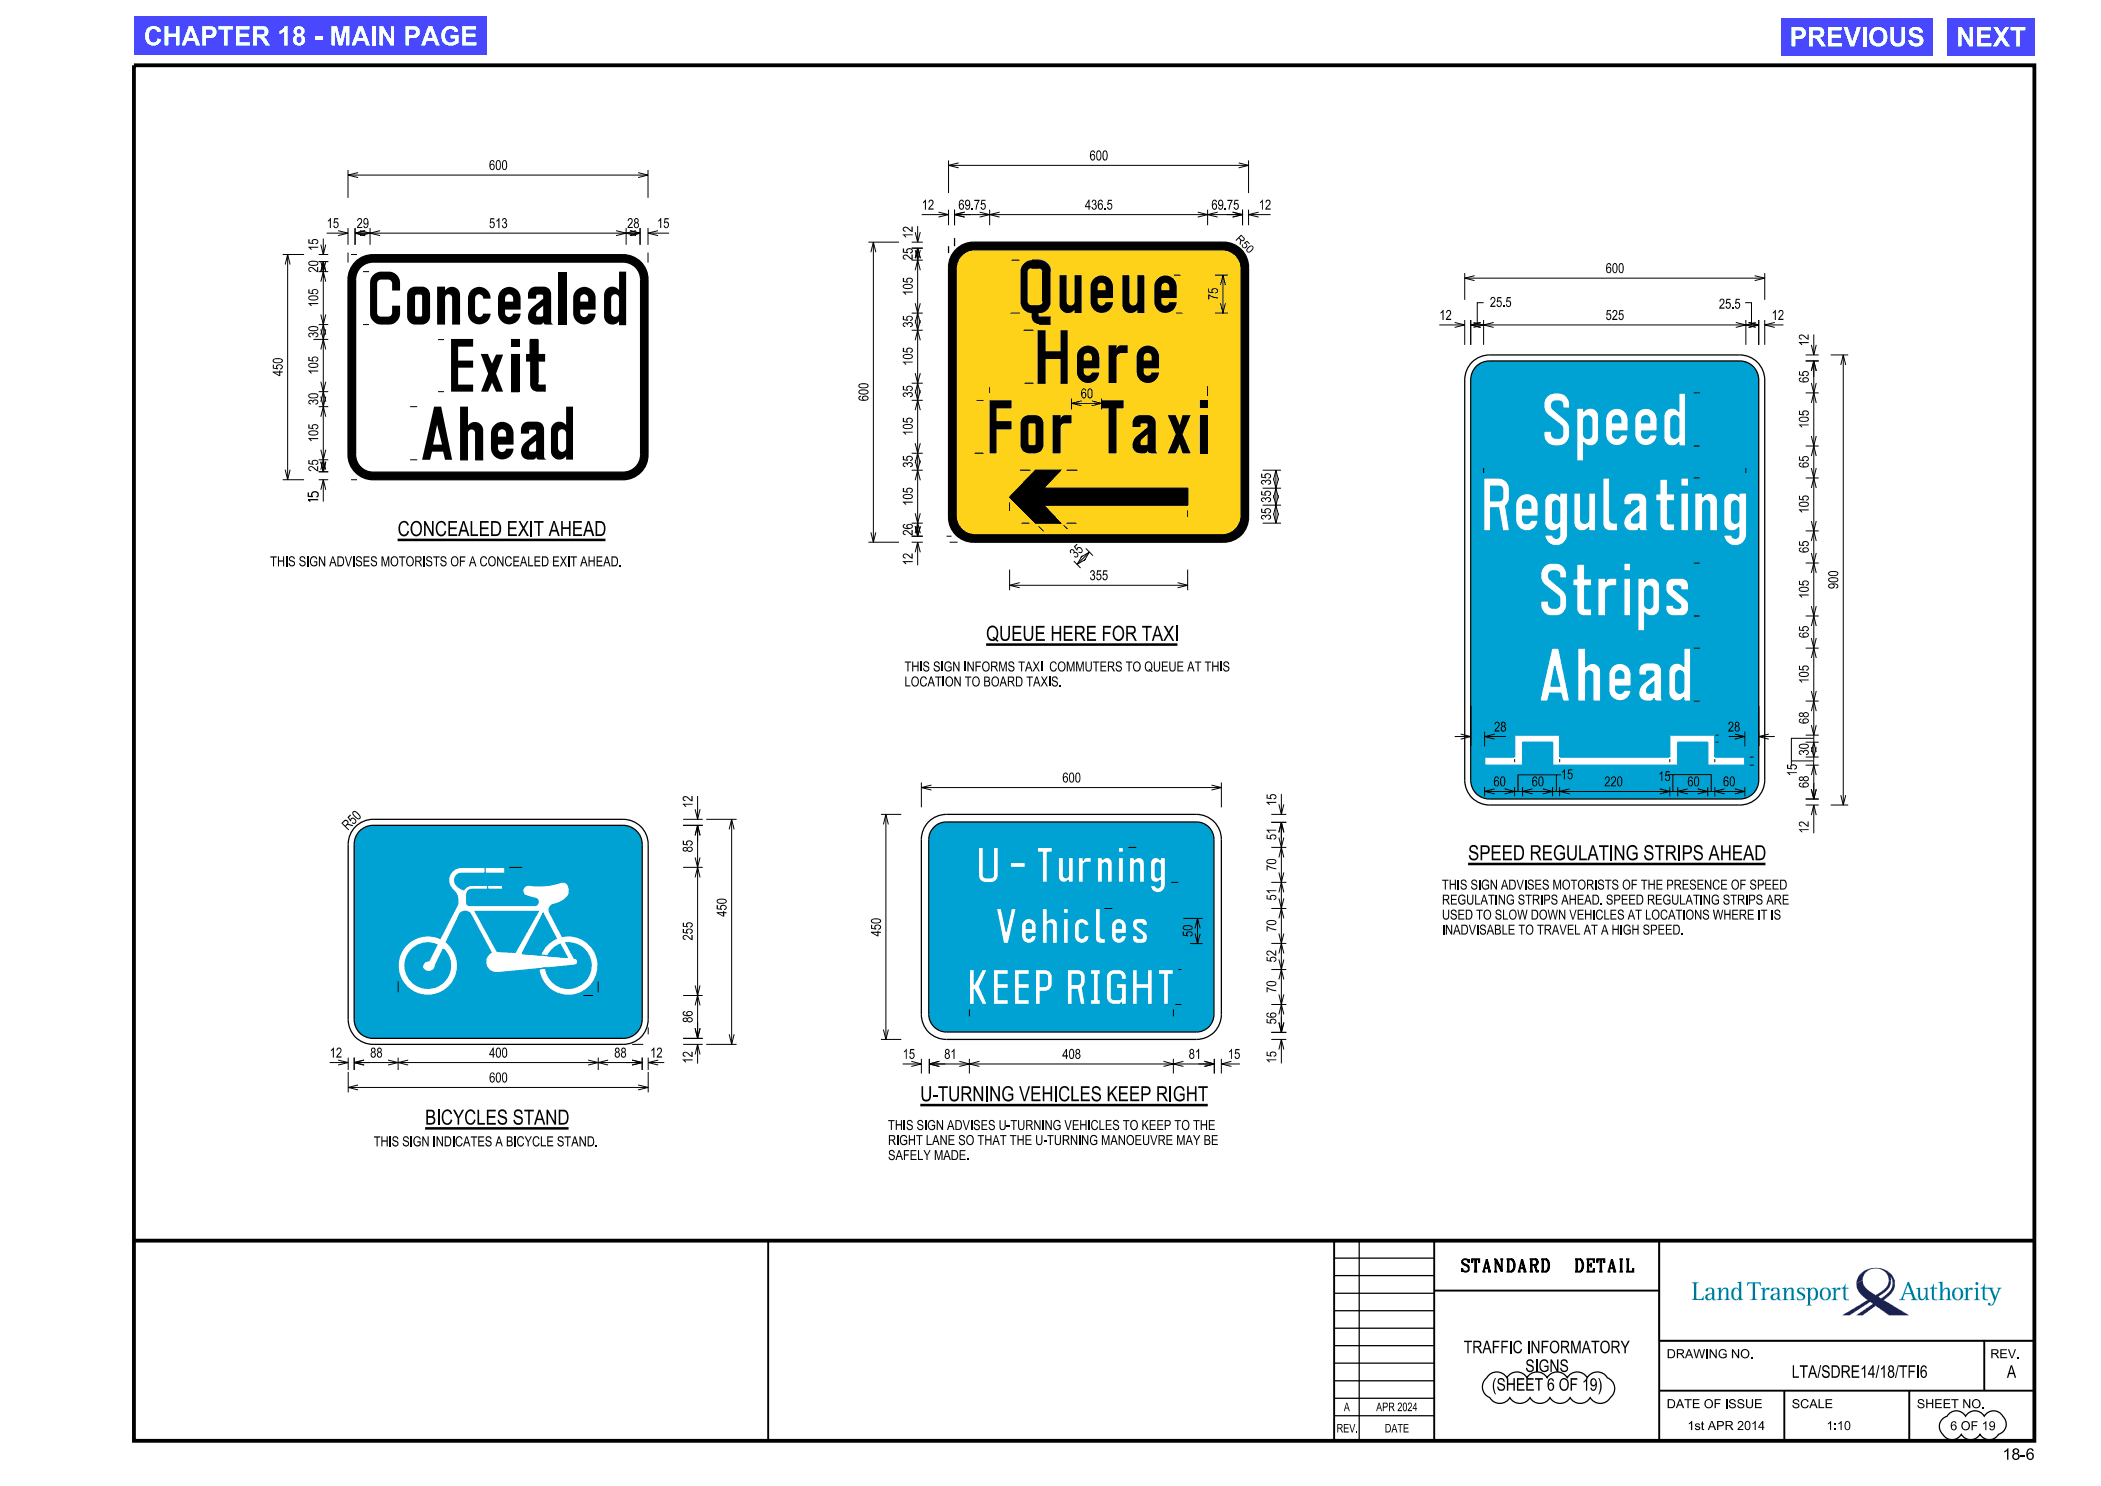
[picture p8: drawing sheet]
<svg xmlns="http://www.w3.org/2000/svg" width="420mm" height="297mm" viewBox="0 0 420 297" stroke-linecap="round" stroke-linejoin="round" font-family="sans-serif">
<defs><g id="words">
<g font-size="3.8" fill="#fff">
<text x="28.7" y="9.1">CHAPTER 18 - MAIN PAGE</text>
<text x="357.8" y="9.3">PREVIOUS</text>
<text x="391.1" y="9.3">NEXT</text>
</g>
<g font-size="3">
<text x="79.5" y="107.1">CONCEALED EXIT AHEAD</text>
<text x="197.1" y="128.1">QUEUE HERE FOR TAXI</text>
<text x="293.5" y="171.9">SPEED REGULATING STRIPS AHEAD</text>
<text x="184" y="220.1">U-TURNING VEHICLES KEEP RIGHT</text>
<text x="85" y="224.8">BICYCLES STAND</text>
</g>
<g font-size="2.5">
<text x="292.3" y="254.2">STANDARD</text>
<text x="313.9" y="254.2">DETAIL</text>
<text x="292.6" y="270.5">TRAFFIC INFORMATORY</text>
<text x="304.9" y="274.2">SIGNS</text>
<text x="358.2" y="275.4">LTA/SDRE14/18/TFI6</text>
<text x="401.2" y="275.4">A</text>
<text x="298.2" y="278">(SHEET 6 OF 19)</text>
</g>
<text font-size="2.3" x="400.3" y="291.8">18-6</text>
<g font-size="2">
<text x="97.8" y="34">600</text>
<text x="217.8" y="32.1">600</text>
<text x="184.3" y="41.9">12</text>
<text x="191.6" y="41.9">69.75</text>
<text x="216.9" y="41.9">436.5</text>
<text x="242.2" y="41.9">69.75</text>
<text x="251.6" y="41.9">12</text>
<text x="65.3" y="45.6">15</text>
<text x="71.3" y="45.6">29</text>
<text x="97.8" y="45.6">513</text>
<text x="125.4" y="45.6">28</text>
<text x="131.3" y="45.6">15</text>
<text x="321" y="54.6">600</text>
<text x="287.7" y="63.9">12</text>
<text x="297.8" y="61.3">25.5</text>
<text x="321" y="63.9">525</text>
<text x="343.6" y="61.7">25.5</text>
<text x="354.2" y="63.9">12</text>
<text x="216" y="79.6">60</text>
<text x="54" y="113.2">THIS SIGN ADVISES MOTORISTS OF A CONCEALED EXIT AHEAD.</text>
<text x="215" y="111.7" transform="rotate(-45 215 111.7)">35</text>
<text x="217.8" y="116">355</text>
<text x="180.8" y="137.2">LOCATION TO BOARD TAXIS.</text>
<text x="180.8" y="134.2">THIS SIGN INFORMS TAXI COMMUTERS TO QUEUE AT THIS</text>
<text x="298.7" y="146.2">28</text>
<text x="345.4" y="146.2">28</text>
<text x="312" y="155.7">15</text>
<text x="212.4" y="156.4">600</text>
<text x="298.5" y="157.2">60</text>
<text x="306.2" y="157.2">60</text>
<text x="320.7" y="157.2">220</text>
<text x="331.5" y="156.1">15</text>
<text x="337.3" y="157.2">60</text>
<text x="344.4" y="157.2">60</text>
<text x="69.5" y="166.1" transform="rotate(-45 69.5 166.1)">R50</text>
<text x="288.3" y="177.8">THIS SIGN ADVISES MOTORISTS OF THE PRESENCE OF SPEED</text>
<text x="288.3" y="183.8">USED TO SLOW DOWN VEHICLES AT LOCATIONS WHERE IT IS</text>
<text x="288.3" y="180.8">REGULATING STRIPS AHEAD. SPEED REGULATING STRIPS ARE</text>
<text x="288.3" y="186.8">INADVISABLE TO TRAVEL AT A HIGH SPEED.</text>
<text x="65.9" y="211.4">12</text>
<text x="74" y="211.4">88</text>
<text x="97.8" y="211.4">400</text>
<text x="122.8" y="211.4">88</text>
<text x="130" y="211.4">12</text>
<text x="180.4" y="211.6">15</text>
<text x="188.7" y="211.6">81</text>
<text x="212.4" y="211.6">408</text>
<text x="237.6" y="211.6">81</text>
<text x="245.5" y="211.6">15</text>
<text x="97.8" y="216.3">600</text>
<text x="177.5" y="225.9">THIS SIGN ADVISES U-TURNING VEHICLES TO KEEP TO THE</text>
<text x="74.7" y="229.1">THIS SIGN INDICATES A BICYCLE STAND.</text>
<text x="177.5" y="231.9">SAFELY MADE.</text>
<text x="177.5" y="228.9">RIGHT LANE SO THAT THE U-TURNING MANOEUVRE MAY BE</text>
</g>
<g font-size="1.8">
<text x="333.2" y="271.5">DRAWING NO.</text>
<text x="397.9" y="271.5">REV.</text>
<text x="333.2" y="281.5">DATE OF ISSUE</text>
<text x="358.2" y="281.5">SCALE</text>
<text x="383.2" y="281.5">SHEET NO.</text>
<text x="337.3" y="285.8">1st APR 2014</text>
<text x="365.1" y="285.8">1:10</text>
<text x="389.9" y="285.9">6 OF 19</text>
</g>
<g font-size="1.7">
<text x="267.2" y="286.3">REV.</text>
<text x="268.6" y="282">A</text>
<text x="275.1" y="282">APR 2024</text>
<text x="276.8" y="286.3">DATE</text>
</g>
<g font-size="1.6">
<text x="246.9" y="47.9" transform="rotate(45 246.9 47.9)">R 5</text>
<text x="248.9" y="49.9" transform="rotate(45 248.9 49.9)">0</text>
</g>
</g></defs>
<g fill="#00a2d3">
<path d="M82.3 189.8a4.5 4.5 0 0 1 5-1l-1.6 3.2a1.1 1.1 0 0 0-1.2 1.3 1.1 1.1 0 0 0 1.5 .9 1.32 1.32 0 0 0 1.1-1.4l1.5-3.1a4.5 4.5 0 0 1 .2 6.4 4.5 4.5 0 0 1-6.5 .1 4.5 4.5 0 0 1 0-6.4z" fill-rule="evenodd"/>
<path d="M95 182.2h12.6l-4.6 8.2-3.6-.3z" fill-rule="evenodd"/>
<path d="M110.5 189.6l1.5-.9 1.4 2.6-3.9-.3z" fill-rule="evenodd"/>
<path d="M108.6 182.6l2.6 5a5.9 5.9 0 0 0-3.1 3.3l-3.7-.3z" fill-rule="evenodd"/>
<path d="M113.1 188.5a4.6 4.6 0 0 1 5 4 4.6 4.6 0 0 1-4 5 4.6 4.6 0 0 1-5-4l5.7-.6a.72 .72 0 0 0 .7-.7 .72 .72 0 0 0-.7-.7z" fill-rule="evenodd"/>
</g>
<g fill="#fed218">
<path d="M205.6 53.8l.6-.2h1.5l.5 .2 .2 .4v6.1l-.2 .5-.3 .2h-1.9l-.4-.2-.2-.4v-6z" fill-rule="evenodd"/>
<path d="M219.6 56.8a.81 .81 0 0 1 .9-.2 .81 .81 0 0 1 .5 .8v.6h-1.6v-.8z" fill-rule="evenodd"/>
<path d="M232.3 56.9a.8 .8 0 0 1 .9-.3 .8 .8 0 0 1 .6 .8v.6h-1.6z" fill-rule="evenodd"/>
<path d="M216.9 70.8a.81 .81 0 0 1 .9-.2 .81 .81 0 0 1 .5 .8v.6h-1.7l.1-.8z" fill-rule="evenodd"/>
<path d="M228.8 70.8a.81 .81 0 0 1 1-.2 .81 .81 0 0 1 .4 .8v.6h-1.6v-.8z" fill-rule="evenodd"/>
<path d="M228.2 87.8l1.2-1v2l-.2 .2h-.9a.65 .65 0 0 1-.1-1.2z" fill-rule="evenodd"/>
<path d="M205.7 84.7l1.1-.1 .2 .2v3.9l-.2 .3h-1l-.2-.2v-3.9z" fill-rule="evenodd"/>
</g>
<g fill="#00a2d3">
<path d="M310.8 133.1l1 4h-1.8z"/>
<path d="M231.1 172.6l.5-.1 .3 .2 .1 2.2a.49 .49 0 0 1-.5 .5 .49 .49 0 0 1-.5-.5v-2.1z" fill-rule="evenodd"/>
<path d="M223.3 184.7a.5 .5 0 0 1 .5-.1 .5 .5 0 0 1 .4 .4v.6h-1z" fill-rule="evenodd"/>
<path d="M205.3 184.7a.5 .5 0 0 1 .6-.1 .5 .5 0 0 1 .3 .4v.6h-1z" fill-rule="evenodd"/>
<path d="M208 194.8h1.1l.2 .3 .1 1.6-.3 .4-1.1 .1z" fill-rule="evenodd"/>
<path d="M214.3 194.8h1.2l.3 .1 .2 .4v.9l-.2 .4-.3 .1h-1.2z" fill-rule="evenodd"/>
<path d="M322.6 83.3a.81 .81 0 0 1 .9-.2 .81 .81 0 0 1 .5 .8v.6h-1.6v-.8z" fill-rule="evenodd"/>
<path d="M323.3 134.3a.8 .8 0 0 1 .9-.2 .8 .8 0 0 1 .4 .8v.6h-1.6v-1z" fill-rule="evenodd"/>
<path d="M329.5 137.2l1.1-.9-.1 2.1-1 .1a.73 .73 0 0 1 0-1.3z" fill-rule="evenodd"/>
<path d="M335.2 134.3l.2-.1a.8 .8 0 0 1 1.2 .7v2.9a.79 .79 0 0 1-.8 .8 .79 .79 0 0 1-.8-.8v-2.9z" fill-rule="evenodd"/>
<path d="M328.4 83.3a.79 .79 0 0 1 .9-.2 .79 .79 0 0 1 .5 .8v.6h-1.6v-.8z" fill-rule="evenodd"/>
<path d="M334.2 83.3l.2-.1a.8 .8 0 0 1 1.2 .7v2.9a.79 .79 0 0 1-.8 .8 .79 .79 0 0 1-.8-.8v-2.9z" fill-rule="evenodd"/>
<path d="M316.8 83.4l.2-.2a.8 .8 0 0 1 1.2 .7v2.9a.81 .81 0 0 1-.8 .8 .81 .81 0 0 1-.8-.8v-2.9z" fill-rule="evenodd"/>
<path d="M298 97.2h1.8l.4 .2 .2 .5v1.5l-.2 .5-.6 .2h-1.6z" fill-rule="evenodd"/>
<path d="M304.6 100.3a.82 .82 0 0 1 .9-.1 .82 .82 0 0 1 .5 .8v.6h-1.6v-.8z" fill-rule="evenodd"/>
<path d="M326.5 103.2l1.1-.9v2l-.3 .2h-.8a.66 .66 0 0 1-.1-1.1z" fill-rule="evenodd"/>
<path d="M310.6 100.3a.7 .7 0 0 1 .8-.2 .7 .7 0 0 1 .4 .7v3.1a.71 .71 0 0 1-.7 .7 .71 .71 0 0 1-.7-.7v-3.1z" fill-rule="evenodd"/>
<path d="M346.4 100.3a.72 .72 0 0 1 .7-.2 .72 .72 0 0 1 .5 .7v3.1a.71 .71 0 0 1-.7 .7 .71 .71 0 0 1-.7-.7v-3.1z" fill-rule="evenodd"/>
<path d="M329 117.4l.2-.2a.8 .8 0 0 1 1.2 .7v2.9a.81 .81 0 0 1-.8 .8 .81 .81 0 0 1-.8-.8v-2.9z" fill-rule="evenodd"/>
</g>
<path d="M192.2 51a3.7 3.7 0 0 1 2.7-1.1h49.4a3.8 3.8 0 0 1 3.8 3.8v49.4a3.9 3.9 0 0 1-3.8 3.8h-49.4a3.8 3.8 0 0 1-3.8-3.8v-49.4a3.7 3.7 0 0 1 1.1-2.7zM204.7 52.7l-.4 .4-.3 .9v6.3a2.23 2.23 0 0 0 2.2 2.3 1.69 1.69 0 0 0 1.5 2.2h2.3v-1.4h-2.2l-.2-.2v-.6a2.24 2.24 0 0 0 2.4-2.2v-6.1a2.29 2.29 0 0 0-2.2-2.3l-2.1 .1zM211.8 55v5.9a1.66 1.66 0 0 0 1.1 1.6 1.66 1.66 0 0 0 1.9-.6v.7h1.4v-7.6h-1.4v5.3a.79 .79 0 0 1-.8 .8 .79 .79 0 0 1-.8-.8v-5.3zM218.7 55.7l-.4 .5-.3 .8v3.3a2.24 2.24 0 0 0 2.2 2.2 2.24 2.24 0 0 0 2.3-2.1h-1.5a.8 .8 0 0 1-.8 .7 .8 .8 0 0 1-.8-.8v-.7h3.1v-2.2a2.25 2.25 0 0 0-1.3-2.1 2.25 2.25 0 0 0-2.5 .4zM224.4 55v5.9a1.66 1.66 0 0 0 1.1 1.6 1.66 1.66 0 0 0 1.9-.6v.7h1.3v-7.6h-1.3v5.3a.81 .81 0 0 1-.8 .8 .81 .81 0 0 1-.9-.8v-5.3zM231.4 55.7l-.4 .5-.2 .8v3.3a2.24 2.24 0 0 0 2.1 2.2 2.24 2.24 0 0 0 2.3-2.1h-1.4a.8 .8 0 0 1-.9 .7 .8 .8 0 0 1-.7-.8v-.7h3v-2.2a2.25 2.25 0 0 0-1.3-2.1 2.25 2.25 0 0 0-2.5 .4zM207.4 66v10.6h1.6v-4.8h3v4.8h1.4v-10.6h-1.4v4.2h-3v-4.2zM215.9 69.7l-.4 .5-.2 .8v3.3a2.24 2.24 0 0 0 2.2 2.3 2.24 2.24 0 0 0 2.2-2.2h-1.4a.82 .82 0 0 1-.9 .7 .82 .82 0 0 1-.8-.8v-.7h3.1v-2.2a2.25 2.25 0 0 0-1.3-2.1 2.25 2.25 0 0 0-2.5 .4zM221.6 69v7.6h1.6v-5.1a.9 .9 0 0 1 .9-.9h1.3v-1.6h-1.3a.91 .91 0 0 0-.9 .8v-.8zM227.9 69.7l-.4 .5-.3 .8v3.3a2.24 2.24 0 0 0 2.2 2.3 2.24 2.24 0 0 0 2.3-2.2h-1.5a.8 .8 0 0 1-.8 .7 .8 .8 0 0 1-.8-.8v-.7h3.1v-2.2a2.25 2.25 0 0 0-1.3-2.1 2.25 2.25 0 0 0-2.5 .4zM220.2 80v1.6h1.4v9h1.6v-9h1.4v-1.6zM226.8 83.4l-.1 .3a2.55 2.55 0 0 0-.3 1.7h1.6v-.6l.2-.2 1.1 .1 .1 .7-2.1 1.7a1.92 1.92 0 0 0 .1 3.4l1.6 .1 .2-.2 .2-.4 .2 .4 .3 .2h1.7l-.4-.2-.2-.4v-5.5a1.57 1.57 0 0 0-1.5-1.5h-1.9zM233.4 83l1.6 3.8-1.6 3.8h1.6l.8-1.8 .6 1.8h1.6l-1.6-3.8 1.6-3.8h-1.6l-.6 2-.8-2zM239.8 83v7.6h1.6v-7.6zM239.8 80v1.6h1.6v-1.6zM210.4 83v7.6h1.6v-5.3l.3-.5 .4-.2h1.5v-1.6h-1.5l-.5 .4-.2 .4v-.8zM204.5 83.5l-.4 .5-.1 .6v4.3a1.66 1.66 0 0 0 1.7 1.7 2.83 2.83 0 0 0 2.4-.5l.5-1v-4.5a1.63 1.63 0 0 0-1.7-1.6 3 3 0 0 0-2.1 .3zM197.8 80v10.6h1.4v-4.8h3v-1.6h-3v-2.6h3v-1.6zM207 94l-5.2 5.4 5.2 5.2h5l-3.4-3.6h28.8v-3.4h-28.8l3.4-3.6z" fill-rule="evenodd" fill="#fed218"/>
<g fill="#00a2d3">
<path d="M295.1 73.2a3.7 3.7 0 0 1 2.7-1.1h50a3.8 3.8 0 0 1 3.8 3.8v80a3.8 3.8 0 0 1-3.8 3.8h-50a3.7 3.7 0 0 1-3.8-3.8v-80a3.7 3.7 0 0 1 1.1-2.7zM296.8 151.3v1.6h7.6v-4.6h6v4.6h25v-4.6h6v4.6h7.4v-1.6h-6v-4.4h-9v4.4h-22v-4.4h-9v4.4zM321.7 82.2l-.4 .5-.3 .9v3.2a2.26 2.26 0 0 0 2.2 2.3 2.26 2.26 0 0 0 2.3-2.2h-1.5a.82 .82 0 0 1-.9 .7 .82 .82 0 0 1-.7-.8v-.7h3.1v-2.2a2.25 2.25 0 0 0-1.4-2.1 2.25 2.25 0 0 0-2.4 .4zM310.2 129.5l-2.4 10.6h1.6l.4-1.6h2.2l.4 1.6h1.4l-2.2-10.6zM315.4 129.5v10.6h1.6v-5.3a.71 .71 0 0 1 .7-.7 .71 .71 0 0 1 .7 .7v5.3h1.6v-5.9a1.63 1.63 0 0 0-1.2-1.6 1.63 1.63 0 0 0-1.8 .7v-3.8zM322.3 133.2l-.6 .8-.1 .5v3.3a2.24 2.24 0 0 0 2.2 2.3 2.24 2.24 0 0 0 2.3-2.2h-1.5a.8 .8 0 0 1-.9 .7 .8 .8 0 0 1-.7-.8v-.7h3.1v-2.2a2.25 2.25 0 0 0-1.3-2.1 2.25 2.25 0 0 0-2.5 .4zM328 133l-.2 .2a2.53 2.53 0 0 0-.2 1.7h1.6l.1-.7h1.2l.1 .7-2.2 1.8a1.95 1.95 0 0 0 .2 3.3l1.5 .1 .3-.2 .2-.4 .2 .4 .2 .2h1.8l-.4-.2-.2-.4v-5.5a1.51 1.51 0 0 0-1.5-1.5h-1.9zM336.6 129.5v3.7a1.65 1.65 0 0 0-1.9-.6 1.65 1.65 0 0 0-1.1 1.6v4.3a1.65 1.65 0 0 0 1.1 1.5 1.65 1.65 0 0 0 1.9-.6v.7h1.4v-10.6zM327.4 82.2l-.3 .5-.3 .9v3.2a2.26 2.26 0 0 0 2.2 2.3 2.26 2.26 0 0 0 2.3-2.2h-1.5a.8 .8 0 0 1-.9 .7 .8 .8 0 0 1-.7-.8v-.7h3.1v-2.2a2.27 2.27 0 0 0-1.4-2.1 2.27 2.27 0 0 0-2.5 .4zM309.2 79.2a2.76 2.76 0 0 0 .3 3.8l2.8 2.3 .1 1.7-.2 .3-.6 .3a1.24 1.24 0 0 1-1.2-.3l-.2-.3v-.9h-1.6a2.67 2.67 0 0 0 1.8 3 2.67 2.67 0 0 0 3.3-1.4l.1-.8a2.88 2.88 0 0 0-.8-2.9l-2.5-2.2a.97 .97 0 0 1 .4-1.7l.9 .1 .4 .2 .2 .3v.9h1.4a2.58 2.58 0 0 0-3.5-3zM315.2 81.6v10.5h1.4v-3.7a1.64 1.64 0 0 0 1.8 .7 1.64 1.64 0 0 0 1.2-1.6v-4.3a1.66 1.66 0 0 0-1.2-1.6 1.66 1.66 0 0 0-1.8 .6v-.6zM296.6 95.5v10.6h1.4v-4.6h1.6l.8 4.6h1.4l-.8-5 .7-1.1 .1-2.2a2.23 2.23 0 0 0-2.3-2.3zM303.7 99.3l-.4 .5-.3 .8v3.3a2.26 2.26 0 0 0 2.2 2.2 2.26 2.26 0 0 0 2.3-2.1h-1.5a.8 .8 0 0 1-.9 .7 .8 .8 0 0 1-.7-.8v-.7h3.1v-2.2a2.25 2.25 0 0 0-1.4-2.2 2.25 2.25 0 0 0-2.4 .5zM314.6 98.5v6a1.64 1.64 0 0 0 1.1 1.5 1.64 1.64 0 0 0 1.9-.6v.7h1.4v-7.6h-1.4v5.3a.79 .79 0 0 1-.8 .8 .79 .79 0 0 1-.8-.8v-5.3zM331.8 95.7v3h-.8v1.4h.8v4.5a1.51 1.51 0 0 0 1.5 1.5h1.5v-1.4h-1.2l-.2-.3v-4.3h1.4v-1.4h-1.4v-3zM338.8 98.5v7.6h1.6v-5.4a.69 .69 0 0 1 .7-.6 .69 .69 0 0 1 .7 .6v5.4h1.6v-5.9a1.6 1.6 0 0 0-1.2-1.6 1.6 1.6 0 0 0-1.8 .7v-.8zM315.2 112.7v3h-.8v1.4h.8v4.5a1.51 1.51 0 0 0 1.5 1.5h1.5v-1.4h-1.2l-.2-.3v-4.3h1.4v-1.4h-1.4v-3zM319.4 115.5v7.6h1.6v-5.1a.91 .91 0 0 1 .9-.9h1.3v-1.6l-1.7 .1-.4 .3-.1 .4v-.8zM325 99l-.1 .2a2.4 2.4 0 0 0-.3 1.7h1.6v-.6l.3-.2h.8l.3 .2v.6l-2.1 1.8a1.91 1.91 0 0 0 .1 3.3l1.5 .1 .4-.3 .1-.3 .2 .4 .3 .2h1.7l-.4-.2-.2-.4v-5.5a1.5 1.5 0 0 0-1.5-1.5l-1.9 .1zM320.4 95.5v9.1a1.45 1.45 0 0 0 1.5 1.5h1.5v-1.6a1.52 1.52 0 0 1-1.4-.2l-.2-.5v-8.3zM309.3 99l-.5 .9v4.6a1.64 1.64 0 0 0 1.1 1.5 1.64 1.64 0 0 0 1.9-.6v1.5a.71 .71 0 0 1-.7 .7 .71 .71 0 0 1-.7-.7h-1.6a2.31 2.31 0 0 0 2.4 2.2 2.31 2.31 0 0 0 2.2-2.3v-8.3h-1.6v.7a1.64 1.64 0 0 0-2.5-.2zM336 98.5v7.6h1.6v-7.6zM336 95.5v1.7h1.6v-1.7zM345.1 99l-.5 .9v4.6a1.67 1.67 0 0 0 1.1 1.5 1.67 1.67 0 0 0 1.9-.6v1.5a.71 .71 0 0 1-.7 .7 .71 .71 0 0 1-.7-.7h-1.6a2.31 2.31 0 0 0 2.3 2.2 2.31 2.31 0 0 0 2.3-2.3v-8.3h-1.6v.7a1.66 1.66 0 0 0-2.5-.2zM308.6 113.2a2.71 2.71 0 0 0 .3 3.8l2.8 2.3v1.9l-.4 .3h-1a.72 .72 0 0 1-.7-.7v-.7h-1.6a2.47 2.47 0 0 0 2.9 3 2.23 2.23 0 0 0 2.3-2.2 2.99 2.99 0 0 0-.8-3l-2.6-2.1a.97 .97 0 0 1-.2-1 .97 .97 0 0 1 .7-.7h.7a.77 .77 0 0 1 .8 .8v.6h1.4a2.52 2.52 0 0 0-3.2-3l-.9 .3zM327.4 115.5v10.6h1.4v-3.7a1.65 1.65 0 0 0 1.8 .7 1.65 1.65 0 0 0 1.2-1.6v-4.3a1.64 1.64 0 0 0-1.2-1.6 1.64 1.64 0 0 0-1.8 .6v-.7zM324.6 115.5v7.6h1.4v-7.6zM324.6 112.5v1.6h1.4v-1.6zM333.4 116a2.33 2.33 0 0 0 .1 2.9l2.4 1.9a.43 .43 0 0 1-.2 .7h-1l-.1-.6h-1.6a1.68 1.68 0 0 0 1.3 2.2h1.8a1.45 1.45 0 0 0 1.5-1.5v-.9l-.3-.6-2.6-2.2a.42 .42 0 0 1-.1-.5 .42 .42 0 0 1 .3-.3h.9l.2 .2v.6h1.6a1.9 1.9 0 0 0-1-2.3h-2.4zM335.6 78.6v3.7a1.65 1.65 0 0 0-1.9-.7 1.65 1.65 0 0 0-1.1 1.6v4.3a1.65 1.65 0 0 0 1.1 1.6 1.65 1.65 0 0 0 1.9-.7v.7h1.4v-10.5z" fill-rule="evenodd"/>
<path d="M186.7 165.3a3.1 3.1 0 0 1 2.5-1h50a3.5 3.5 0 0 1 3.5 3.5v35a3.5 3.5 0 0 1-3.5 3.5h-50a3.6 3.6 0 0 1-3.5-3.5v-35a3.3 3.3 0 0 1 1-2.5zM195.6 169.4v5.5a1.45 1.45 0 0 0 1.5 1.5 2.41 2.41 0 0 0 2-.4l.4-.5 .1-.6v-5.5h-1v5.5l-.2 .4a1.89 1.89 0 0 1-1.6 .1l-.2-.5v-5.5zM202 172.4v1h3v-1zM207.4 169.4v1h1v6h1v-6h1v-1zM211.6 171.4v3.9a1.1 1.1 0 0 0 .7 1 1.1 1.1 0 0 0 1.3-.4v.5h1v-5h-1v3.5a.49 .49 0 0 1-.5 .5 .49 .49 0 0 1-.5-.5v-3.5zM215.5 171.4v5h1.1l.1-3.7 .3-.3h1.2v-1h-1a.59 .59 0 0 0-.6 .6v-.6zM219.4 171.4v5h1v-3.6a.49 .49 0 0 1 .6-.4 .49 .49 0 0 1 .4 .5v3.5h1v-3.9a1.08 1.08 0 0 0-.8-1.1 1.08 1.08 0 0 0-1.2 .4v-.4zM223.6 171.4v5h1v-5zM223.6 169.4v1h1v-1zM225.8 171.4v5h1v-3.6a.52 .52 0 0 1 .6-.4 .52 .52 0 0 1 .4 .5v3.5h1v-3.9a1.1 1.1 0 0 0-.8-1.1 1.1 1.1 0 0 0-1.2 .4v-.4zM230.3 171.6l-.3 .7v3a1.08 1.08 0 0 0 .7 1 1.08 1.08 0 0 0 1.3-.4v1a.49 .49 0 0 1-.5 .5 .49 .49 0 0 1-.5-.4h-1a1.5 1.5 0 0 0 1.5 1.4 1.5 1.5 0 0 0 1.5-1.5v-5.5h-1v.4a1.07 1.07 0 0 0-1.7-.2zM222.6 184l-.4 .8v2.3a1.48 1.48 0 0 0 1.5 1.5 1.48 1.48 0 0 0 1.4-1.6h-.9a.5 .5 0 0 1-.5 .5 .5 .5 0 0 1-.5-.5v-.4h2v-1.5a1.51 1.51 0 0 0-1-1.4 1.51 1.51 0 0 0-1.6 .3zM219 181.6v6.2a.94 .94 0 0 0 1 .8h1v-1l-.8-.1-.2-.5v-5.4zM226.7 183.9a1.42 1.42 0 0 0 .1 1.9l1.6 1.2-.1 .4-.1 .2h-.6l-.2-.2v-.4h-1a1.13 1.13 0 0 0 1 1.6 1.92 1.92 0 0 0 1.7-.3 1.47 1.47 0 0 0-.1-1.9l-1.6-1.2v-.4l.1-.2h.7l.1 .1 .1 .3h1l-.1-.7-.2-.4a1.81 1.81 0 0 0-1.7-.4zM215.2 184l-.4 .8v2.3a1.48 1.48 0 0 0 1.5 1.5 1.48 1.48 0 0 0 1.4-1.6h-1a.5 .5 0 0 1-.4 .5 .5 .5 0 0 1-.5-.5v-2a.5 .5 0 0 1 .4-.5 .5 .5 0 0 1 .5 .5h1a1.48 1.48 0 0 0-.9-1.4 1.48 1.48 0 0 0-1.6 .4zM212.6 183.5v5.1h1v-5.1zM208.4 181.6v7h1v-3.6a.49 .49 0 0 1 .5-.5 .49 .49 0 0 1 .5 .5v3.6h1v-4a1.1 1.1 0 0 0-.8-1 1.1 1.1 0 0 0-1.2 .4v-2.4zM204.6 184l-.4 .8v2.3a1.48 1.48 0 0 0 1.5 1.5 1.48 1.48 0 0 0 1.5-1.6h-1a.5 .5 0 0 1-.5 .5 .5 .5 0 0 1-.5-.5v-.4h2v-1.5a1.48 1.48 0 0 0-1-1.4 1.48 1.48 0 0 0-1.6 .3zM199.2 181.6l1.4 7h1l1.6-7h-1l-1 4.6-1-4.6zM212.6 181.6v1h1v-1zM193.8 193.8v7h1v-3l1.6 3h1l-1.6-3.6 1.6-3.4h-1l-1.6 2.9v-2.9zM198.6 193.8v7h3v-1h-2v-2.2h2v-1h-2v-1.8h2v-1zM202.8 193.8v7h3v-1h-2v-2.2h2v-1h-2v-1.8h2v-1zM207 193.8v7h1v-2.6h.9a1.45 1.45 0 0 0 1.5-1.5v-1.4a1.45 1.45 0 0 0-1.5-1.5zM213.4 193.8v7h.9v-3h1.1l.6 3h1l-.6-3.4 .5-.8 .1-1.3a1.45 1.45 0 0 0-1.5-1.5zM218 193.8v1h.6v5h-.6v1h2v-1h-.4v-5h.4v-1zM221.5 194.4l-.3 .9v3.9a1.56 1.56 0 0 0 1.5 1.6l1.2-.1 .3-.4v.5h1v-4.2h-2v1h1v1.6a.49 .49 0 0 1-.5 .6l-1.2-.1-.3-.3v-4.1l.1-.4a1.9 1.9 0 0 1 1.6-.1l.2 .2 .1 .8h1a1.6 1.6 0 0 0-1.5-2 2.33 2.33 0 0 0-2.1 .4zM226.4 193.8v7h1v-3.2h2v3.2h1v-7h-1v2.8h-2v-2.8zM231.6 193.8v1h1v6h1v-6h1v-1z" fill-rule="evenodd"/>
<path d="M71.9 166.1a4 4 0 0 1 2.7-1.1h50a3.9 3.9 0 0 1 3.8 3.8v34.9a3.8 3.8 0 0 1-3.8 3.8h-50a3.7 3.7 0 0 1-3.8-3.8v-34.9a3.6 3.6 0 0 1 1.1-2.7zM90.4 174.2a2.76 2.76 0 0 0 .6 4.1l.5 1v1.4l-3.5 6.9a6 6 0 0 0-8.4 5.5 6 6 0 0 0 8.6 5.2 6 6 0 0 0 1-10l2.8-5.7a1.4 1.4 0 0 1 2 0l4.2 7.8a2.18 2.18 0 0 0-1 2.5 2.18 2.18 0 0 0 2.3 1.5l8.2-.8a5.9 5.9 0 0 0 6.7 5.3 5.9 5.9 0 0 0 5.1-6.9 5.9 5.9 0 0 0-7.1-4.8l-2.5-4.9a1.25 1.25 0 0 1 1.4-1.7l.5-.2a2.9 2.9 0 0 0 2-2.3 1.42 1.42 0 0 0-.4-1.4 1.42 1.42 0 0 0-1.4-.3 14.7 14.7 0 0 1-6.6 .5 1.15 1.15 0 0 0-.9 1.3 1.15 1.15 0 0 0 1.3 1l.8 .3a.8 .8 0 0 1 .9 .4 .8 .8 0 0 1-.1 .9l-.5 .2h-13.1l-.3-.2-.2-.4v-1.9l.5-.6 .5-.1h3l.2-.3 .2 .3h2.6l.2-.2v-.5l-.2-.2h-2.6l-.2 .3-.2-.3h-3l-.7 .2-.9 .7a1.83 1.83 0 0 1-1.4-2.9l1-.3h4.5l.2-.2 .1 .2h3.7l.2-.2v-.8l-.2-.2h-3.6l-.2 .2-.2-.2h-4.5a2.58 2.58 0 0 0-1.9 .8zM110.5 189.6l1.5-.9 1.4 2.6-3.9-.3zM108.6 182.6l2.6 5a5.9 5.9 0 0 0-3.1 3.3l-3.7-.3z" fill-rule="evenodd"/>
</g>
<path d="M26.8 13h379.9v275h-379.9zM26.8 248h379.9" fill="none" stroke="#000" stroke-width=".76" stroke-linecap="butt"/>
<path d="M153.6 248v40M266.7 248v40M286.7 257.9h45M286.7 248v40M331.7 248v40M331.7 268h75M331.7 278h75M356.7 278v10M381.7 278v10M396.7 268v10" fill="none" stroke="#000" stroke-width=".38"/>
<path d="M266.7 258.5h20M266.7 254.9h20M266.7 251.5h20M271.7 248v40M331.7 248h75v20h-75zM266.7 279.5h20M266.7 276h20M266.7 272.4h20M266.7 269h20M266.7 265.5h20M266.7 262h20M266.7 283h20" fill="none" stroke="#000" stroke-width=".25"/>
<g fill="#008c95">
<path d="M338.2 256.3h1.4l-.4 .2-.1 .2v2.9h1l.4-.5h.1v.8l-2.4-.1 .4-.3v-2.8z" fill-rule="evenodd"/>
<path d="M341.1 257.6l-.1 .1a.28 .28 0 0 0 .2 .4 .28 .28 0 0 0 .3-.4l.1-.2h.4l.2 .2 .1 .8h-.6a.71 .71 0 0 0-.8 .6 .71 .71 0 0 0 .5 .8 .71 .71 0 0 0 .9-.4l.1 .3 .3 .1a.16 .16 0 0 0 .2 .1 .16 .16 0 0 0 .1-.3l-.3-.1v-1.7l-.2-.4-.3-.2h-.7zM341.5 258.9l.8-.2v.4l-.3 .5-.2 .1-.3-.1-.2-.6z" fill-rule="evenodd"/>
<path d="M343.2 257.5l.8-.2v.8l.2-.4 .5-.4 .6 .1 .2 .5v1.6l.4 .3-1.2 .1 .4-.4v-1.6l-.2-.3h-.3l-.3 .3-.3 .6v1l.4 .3-1.2 .1 .4-.4v-1.8z" fill-rule="evenodd"/>
<path d="M347.3 256.3l.8-.2v3.3l.4 .3-.8 .2v-.4l-.2 .2-.4 .2a1.33 1.33 0 0 1-.8-2.2l.5-.4h.4l.5 .4v-1.1zM346.9 257.6l-.4 .8 .2 1.1a.61 .61 0 0 0 .8 0 .61 .61 0 0 0 .2-.7l-.2-1-.3-.3z" fill-rule="evenodd"/>
<path d="M349.3 256.3h2.7v.7h-.1l-.1-.3-.3-.2h-.7v2.9l.2 .3 .4 .1-1.6 .1 .4-.2 .2-.3v-2.9h-.7l-.3 .5h-.1z" fill-rule="evenodd"/>
<path d="M352 257.5l.8-.2v.6l.3-.5 .5-.1 .2 .4-.4 .1a.5 .5 0 0 0-.5 .1 .5 .5 0 0 0-.1 .6v1.1l.4 .2-1.2 .1 .4-.3v-1.9z" fill-rule="evenodd"/>
<path d="M354.1 257.6l.5-.3h.6l.4 .3 .1 2 .3 .1a.16 .16 0 0 1 0 .3 .16 .16 0 0 1-.3-.1h-.2l-.2-.4-.3 .3-.6 .1-.5-.4a.96 .96 0 0 1 1.2-1h.2v-.7l-.1-.2-.6-.1-.2 .6-.4-.1zM354.5 258.9l-.1 .2 .1 .4 .2 .2 .3-.1 .3-.4v-.5z" fill-rule="evenodd"/>
<path d="M356.3 257.5l.8-.2v.8l.4-.6 .9-.1 .2 .4v1.7l.4 .3-1.2 .1 .3-.4v-1.7v-.1l-.4-.1-.5 .5-.1 .4v1l.4 .4h-1.2l.4-.3v-1.9z" fill-rule="evenodd"/>
<path d="M359.4 257.5l.4-.2 .9 .1 .1 .6-.5-.5h-.4l-.3 .3 .2 .4 1 .6 .1 .5-.3 .4-.4 .2-1-.1v-.6l.6 .5h.4l.3-.3-.3-.5-.9-.6-.1-.5z" fill-rule="evenodd"/>
<path d="M361 257.5l.4 .2v3l-.4 .2h1.3l-.5-.3v-1.1l.5 .4h.4l.5-.3 .2-.6-.1-1.1a.82 .82 0 0 0-.7-.6 .82 .82 0 0 0-.8 .4v-.4zM362.1 257.7l.4-.2 .4 .3 .1 1.1-.2 .5a.53 .53 0 0 1-.7 .2 .53 .53 0 0 1-.2-.7v-.7z" fill-rule="evenodd"/>
<path d="M364.1 257.7l.5-.4 .7 .1 .5 .5 .2 .7h-.5l-.1-.7-.4-.4-.4 .1-.2 .2-.2 .8h-.4l.1-.6z" fill-rule="evenodd"/>
<path d="M363.8 258.6h.4l.1 .7 .4 .4h.4l.3-.3 .1-.8h.5v.2l-.4 .8-.4 .3h-.5l-.7-.4z" fill-rule="evenodd"/>
<path d="M366.1 257.5l.9-.2v.6l.3-.5 .5-.1 .1 .4-.3 .1a.5 .5 0 0 0-.5 .1 .5 .5 0 0 0-.1 .6v1l.4 .4h-1.3l.4-.2 .1-.3v-1.5z" fill-rule="evenodd"/>
<path d="M368.8 256.6h.1v.8h.6v.2h-.6l.1 1.9 .2 .2h.4v.2h-.7l-.4-.3v-2h-.3v-.2l.5-.3z" fill-rule="evenodd"/>
<path d="M381.4 256.2l-1.2 3.1-.6 .6h1.2l-.1-.2a.24 .24 0 0 1-.3-.1 .24 .24 0 0 1 .1-.3l.2-.6h1.4l.2 .7a.22 .22 0 0 1 0 .3 .22 .22 0 0 1-.2 0l-.1 .2h1.4l-.6-.5-1.2-3.2zM381.4 256.8l.6 1.6h-1.2z" fill-rule="evenodd"/>
<path d="M383 257.5l.9-.2v2l.2 .3h.3l.4-.3 .2-.6-.1-1-.4-.2 .8-.2v2.1l.5 .3-.8 .2-.1-.6-.4 .5h-.8l-.3-.6v-1.5z" fill-rule="evenodd"/>
<path d="M386.5 256.6h.1v.8h.7v.2h-.7v1.9l.3 .2h.4v.2h-.7a.54 .54 0 0 1-.4-.8v-1.5h-.4v-.2l.5-.2z" fill-rule="evenodd"/>
<path d="M387.5 256.3l.8-.2v2l.2-.5 .4-.3 .7 .2 .2 .4v1.6l.4 .4h-1.3l.5-.4v-1.6l-.3-.3-.4 .1-.4 .8v1l.4 .3-1.2 .1 .4-.4v-2.9z" fill-rule="evenodd"/>
<path d="M390.2 258.6h.5l.1 .8a.62 .62 0 0 0 .8 .3 .62 .62 0 0 0 .4-.8v-.3h.5l-.1 .5-.3 .5-.4 .3h-.6l-.6-.3-.2-.4z" fill-rule="evenodd"/>
<path d="M390.5 257.7l.6-.4 .7 .1 .5 .4 .2 .8h-.5l-.2-.8a.64 .64 0 0 0-.8-.2 .64 .64 0 0 0-.3 .8v.2h-.5l.1-.6z" fill-rule="evenodd"/>
<path d="M392.6 257.5l.8-.2v.6l.3-.5 .5-.1 .2 .4-.4 .1a.5 .5 0 0 0-.5 .1 .5 .5 0 0 0-.1 .6v1l.4 .4h-1.2l.4-.3v-1.9z" fill-rule="evenodd"/>
<path d="M394.6 257.5l.8-.2v2.3l.4 .3h-1.2l.4-.4v-1.7z" fill-rule="evenodd"/>
<path d="M396.6 256.6h.2v.8h1.2v.2h-1.2v1.8l.1 .3h.5v.2h-.7l-.4-.4v-1.9h-.4v-.2l.5-.2z" fill-rule="evenodd"/>
<path d="M397.4 257.4h1.2v.1a.25 .25 0 0 0-.3 .1 .25 .25 0 0 0 .1 .3l.5 1.3 .5-1.3a.24 .24 0 0 0 .1-.3 .24 .24 0 0 0-.3-.1v-.1h1l-.5 .4-1.2 2.9-.3 .2h-.5l-.3-.2 .1-.3 .4 .2a.25 .25 0 0 0 .3 .2 .25 .25 0 0 0 .2-.3l.2-.6-.8-2.2-.4-.1z" fill-rule="evenodd"/>
<circle cx="395.2" cy="256.5" r=".3"/>
</g>
<g fill="#171c8f">
<path d="M371.1 256.5l1.3-.6a3.5 3.5 0 0 0 2.2 2.7l.4 .3 .7-.5a3.1 3.1 0 0 0 1.9-2.5l.4 .2a3.7 3.7 0 0 1-2.2 2.9l-.3 .2 .5 .3 1-.7a3 3 0 0 0 1.3-2.2l.5-.1a4.1 4.1 0 0 1-2.2 3.4l5 3h-4l-2.6-1.9-2.6 1.9h-1.3l3.3-2.3-.5-.4-4.2 2.7h-1.4l5-3.1-.4-.3a3.7 3.7 0 0 1-1.8-3z" fill-rule="evenodd"/>
<path d="M371.9 254.6a4.2 4.2 0 0 1 6.8 1.2l.1 .7-.5 .1-.1-.8-.3-.6 .1 .9-.4-.2a2.63 2.63 0 0 0-2.6-2.4 2.63 2.63 0 0 0-2.6 2.4l-1.3 .6 .2-1z" fill-rule="evenodd"/>
</g>
<path d="M297.5 275a2.32 2.32 0 0 1 3.7 .4 2.32 2.32 0 0 1 4.1 0 2.32 2.32 0 0 1 4 0 2.32 2.32 0 0 1 4 0 2.29 2.29 0 0 1 4 0 2.32 2.32 0 0 1 4 0 2.3 2.3 0 0 1 .6 3.9 2.32 2.32 0 0 1-4 0 2.32 2.32 0 0 1-4 0 2.32 2.32 0 0 1-4.1 0 2.29 2.29 0 0 1-3.9 0 2.32 2.32 0 0 1-4.1 0 2.32 2.32 0 0 1-4 0 2.3 2.3 0 0 1-.6-3.9zM388.4 283.5a2.59 2.59 0 0 0 1.4-1.1 2.1 2.1 0 0 1 3.1 .7 2.15 2.15 0 0 1 3.8 0 2.12 2.12 0 0 1 3.7 0 2.12 2.12 0 0 1-.9 3.6 2.12 2.12 0 0 1-3.7 0 2.15 2.15 0 0 1-3.7 0 2.12 2.12 0 0 1-3.7 0 2.11 2.11 0 0 1 0-3.2z" fill="none" stroke="#000" stroke-width=".25"/>
<g fill="#4a48ff">
<path d="M26.8 3.3h70.4v7.7h-70.4z"/>
<path d="M356 3.6h30.3v7.4h-30.3z"/>
<path d="M389.3 3.6h17.4v7.4h-17.4z"/>
</g>
<path d="M337 78.5v10.6M327.4 115.5v10.6M296.8 151.3h6v-4.4h9v4.4h22v-4.4h9v4.4h6v1.6h-7.4v-4.6h-6v4.6h-25v-4.6h-6v4.6h-7.6z" fill="none" stroke="#00a2d3" stroke-width=".25"/>
<g fill="none" stroke="#000" stroke-width=".2">
<path d="M338.6 78.5h1.2M296.6 93.6v.9M338.6 95.5h1.2M338.6 89.1h1.2M349 93.6v.9M338.6 112.5h1.2M338.6 129.5h1.2M338.6 123.1h1.2M302.8 151.7v.6M311.8 151.7v.6M333.8 151.7v.6M338.6 140.1h1.2"/>
<path d="M342.8 151.7v.6M343 146.9h.6M343 148.3h.6M349.8 151.3h.8M349.8 152.9h.8"/>
</g>
<path d="M292.8 75.9v80M294 75.9v80M297.8 70.9h50M297.8 72.1h50M351.6 75.9v80M352.8 75.9v80M297.8 159.7h50M297.8 160.9h50" fill="none" stroke="#000" stroke-width=".25"/>
<path d="M216.5 171.3h.2v.2h-.2z" fill-rule="evenodd" fill="#00a2d3"/>
<g fill="none" stroke="#000" stroke-width=".2">
<path d="M69.6 34v5.5M69.6 35h59.9M71.6 34.5l-2 .5 2 .5M127.6 34.5l1.9 .5-1.9 .5M129.5 34v5.5M189.6 32.1v6.5M189.6 33.1h60M191.6 32.6l-2 .5 2 .4M247.6 32.6l2 .5-2 .4M249.6 32.1v6.5M56.5 50.9h4.3M57 52.9l.5-2 .5 2"/>
<path d="M57.5 50.9v45M63.7 50.9h1.9M63.7 54.3h1.9M63.7 52.3h1.9M64.1 56.3l.5-2 .5 2M64.1 54.3l.5-2 .5 2M64.1 52.3l.5 2 .5-2M64.1 48.9l.5 2 .5-2M64.6 47.7v3.2M64.6 52.3v42M65.3 46.6h4.3M67.6 46.1l2 .5-2 .5"/>
<path d="M69.6 45.6v3.3M69.6 50.5v2M70.2 50.9h1.2M71 45.6v3.3M71 46.6h57M72 46.1l2 .5-2 .5M72.6 54.3h1.2M73 46.1l-2 .5 2 .5M74 45.6v3.3M76 46.1l-2 .5 2 .5M123.2 46.1l2 .5-2 .5M125.2 45.6v3.3"/>
<path d="M125.9 46.1l2.1 .5-2.1 .5M127.1 46.1l-1.9 .5 1.9 .5M128 45.6v3.3M129.5 46.6h4.2M129.5 45.6v3.3M129.5 50.5v2M131.6 46.1l-2.1 .5 2.1 .5M173.6 48.4h6.1M174.1 50.4l.5-2 .5 2M174.6 48.4v60M182.2 52h2.3M182.2 49.6h2.3"/>
<path d="M182.2 48.4h2.3M183 51.6l.4-2 .6 2M183 54l.4-2 .6 2M183 46.4l.4 2 .6-2M183 50l.4 2 .6-2M183.4 45.2v3.2M183.4 49.6v57.6M184.3 42.9h5.3M187.6 42.4l2 .5-2 .5M189.6 41.9v3.1M190.8 42.9h57.6M190.8 41.9v3.1"/>
<path d="M192.8 42.4l-2 .5 2 .5M195.8 42.4l2 .5-2 .5M197.8 41.9v3.1M199.8 42.4l-2 .5 2 .5M202.2 52h1.6M234.6 55h1.4M239.4 42.4l2 .5-2 .5M241.4 41.9v3.1M242.8 55h2.7M243.4 42.4l-2 .5 2 .5M244 57l.5-2 .5 2M244.5 55v7.6"/>
<path d="M246.4 42.4l2 .5-2 .5M248.4 41.9v3.1M249.6 42.9h4.4M249.6 41.9v3.1M251.6 42.4l-2 .5 2 .5M292.8 54.6v5.3M292.8 55.6h60M294.8 55.1l-2 .5 2 .5M350.8 55.1l2 .5-2 .5M352.8 54.6v5.3M62.7 67.8h2.9M63.7 64.9h1.9"/>
<path d="M63.7 78.3h1.9M64.1 69.8l.5-2 .5 2M64.1 66.9l.5-2 .5 2M64.1 79.3l.5 2 .5-2M64.1 76.3l.5 2 .5-2M64.1 65.8l.5 2 .5-2M64.1 62.9l.5 2 .5-2M72.6 64.9h1.2M87.6 67.9h1.2M87.6 78.3h1.2M182.2 62.6h2.3M182.2 66h2.3"/>
<path d="M182.2 76.6h2.3M183 78.6l.4-2 .6 2M183 68l.4-2 .6 2M183 64.6l.4-2 .6 2M183 78l.4 2 .6-2M183 74.6l.4 2 .6-2M183 64l.4 2 .6-2M183 60.6l.4 2 .6-2M197.8 77.4v1.2M202 62.6h1.8M204.6 66h2M204.8 76.6h1.8"/>
<path d="M214.2 79.6v2.2M220.2 79.6v2.2M235 62.6h1.4M241.4 77.2v2M242.8 62.6h2.7M244 60.6l.5 2 .5-2M287.7 64.9h5.1M290.8 64.4l2 .5-2 .5M292.8 64v4.9M294 64.9h57.6M294 64v4.9M294.6 64.4l2 .5-2 .5"/>
<path d="M296 64.4l-2 .5 2 .5M296.6 60.5h-1.3v4.4M296.6 64v4.9M298.6 64.4l-2 .5 2 .5M347 64.4l2 .5-2 .5M348.9 60.5h1.2v4.4M349 64v4.9M349.6 64.4l2 .5-2 .5M351 64.4l-2 .5 2 .5M351.6 64v4.9M352.8 64.9h3.7M352.8 64v4.9"/>
<path d="M354.8 64.4l-2 .5 2 .5M361 72.1h2.6M361 70.9h2.6M361 78.5h2.6M362.1 68.9l.5 2 .5-2M362.1 76.5l.5 2 .5-2M362.1 74.2l.5-2.1 .5 2.1M362.6 72.1l-.1 80.8M362.6 66.8v4.1M366 70.9h3.5M368 73l.5-2.1 .5 2.1M368.5 70.9v90"/>
<path d="M56.5 95.9h4.3M57 93.9l.5 2 .5-2M63.7 81.3h1.9M63.7 91.9h1.9M63.7 95.9h1.9M63.7 94.3h1.9M64.1 97.9l.5-2 .5 2M64.1 93.9l.5-2 .5 2M64.1 83.3l.5-2 .5 2M64.1 80.3l.5-2 .5 2M64.1 92.3l.5 2 .5-2M64.1 89.9l.5 2 .5-2"/>
<path d="M64.6 95.9v4.4M70.2 95.9h1.2M82 81.3h1.4M82 91.9h1.4M182.2 80h2.3M182.2 90.6h2.3M182.2 94h2.3M183 96l.4-2 .6 2M183 92.6l.4-2 .6 2M183 82l.4-2 .6 2M183 92l.4 2 .6-2M183 88.6l.4 2 .6-2"/>
<path d="M194.8 90.6h1.8M195.2 80h1.4M203.8 94h2.2M213.2 94h2.2M214.2 80.6h6M216.2 80.1l-2 .5 2 .5M218.2 80.1l2 .5-2 .5M252.4 94h3.7M252.4 97.6h3.7M254.6 99.6l.5-2 .5 2M254.6 96l.5-2 .5 2M254.6 99l.5 2 .5-2"/>
<path d="M254.6 95.6l.5 2 .5-2M255.1 94v10.6M361 95.5h2.6M361 89.1h2.6M362.1 93.6l.5 1.9 .5-1.9M362.1 87.1l.5 2 .5-2M362.1 97.5l.5-2 .5 2M362.1 91.2l.5-2.1 .5 2.1M362.1 80.5l.5-2 .5 2M173.6 108.4h6.1M174.1 106.4l.5 2 .5-2M182.2 104.6h2.3"/>
<path d="M182.2 107.2h2.3M182.2 108.4h2.3M183 110.4l.4-2 .6 2M183 106.6l.4-2 .6 2M183 105.2l.4 2 .6-2M183 102.6l.4 2 .6-2M183.4 108.4v4.6M189.2 107.2h1M189.8 108.4h1.6M201.8 100.4v1.8M201.8 113.8v4.2M201.8 117h35.6"/>
<path d="M203.8 116.4l-2 .6 2 .5M204.2 104.6h1.6M207.6 105.2l1 1M212.6 105l.8 .8M213.2 104.6h2M214.7 112.1l1.3 1.4M216.4 111.1l-1.1 1.7 1.8-1M217.1 109.6l1.4 1.5M217.8 110.3l-2.5 2.5M235.4 116.4l2 .6-2 .5M237.4 102v1.4M237.4 113.8v4.2"/>
<path d="M252.4 104.6h3.7M252.4 101h3.7M254.6 103l.5-2 .5 2M254.6 102.6l.5 2 .5-2M361 112.5h2.6M361 106.1h2.6M362.1 110.5l.5 2 .5-2M362.1 104.1l.5 2 .5-2M362.1 114.5l.5-2 .5 2M362.1 108.1l.5-2 .5 2M361 129.5h2.6M361 123.1h2.6"/>
<path d="M362.1 138.1l.5 2 .5-2M362.1 127.5l.5 2 .5-2M362.1 121.1l.5 2 .5-2M362.1 131.5l.5-2 .5 2M362.1 125.1l.5-2 .5 2M139.5 159.1v4.7M184.2 156.4v5M184.2 157.4h60M186.2 156.9l-2 .5 2 .5M242.2 156.9l2 .5-2 .5M244.2 156.4v5M256.2 158.7v4.1"/>
<path d="M290.8 147.2h3.2M292 146.7l2 .5-2 .5M294 146.2v3M296.8 158.2h52M296.8 146.2v3M296.8 157.3v1.9M296.8 147.2h4.3M298.8 157.7l-2 .5 2 .5M298.8 146.7l-2 .5 2 .5M300.8 157.7l2 .5-2 .5M302.8 157.3v1.9M304.4 157.3v1.9"/>
<path d="M306.4 157.7l-2 .5 2 .5M308.4 157.7l2 .5-2 .5M310.4 157.3v1.9M311.1 154.9h-7.6v3.3M311.8 157.3v1.9M312.1 154.9h-1v3.3M313.8 157.7l-2 .5 2 .5M331.8 157.7l2 .5-2 .5M333.4 154.8h1v3.3M333.8 157.3v1.9M334.4 154.8h7.7v3.4M335.4 157.3v1.9"/>
<path d="M337.4 157.7l-2 .5 2 .5M339.4 157.7l2 .5-2 .5M341.4 157.3v1.9M342.8 157.3v1.9M344.8 157.7l-2 .5 2 .5M345.6 147.2h3.2M346.8 146.7l2 .5-2 .5M346.8 157.7l2 .5-2 .5M348.8 146.2v3M348.8 157.3v1.9M351.6 146.2v3M351.6 147.2h3.2"/>
<path d="M353.6 146.7l-2 .5 2 .5M358.1 152.1h4.4M361 146.9h2.6M361 140.1h2.6M361 151.3h2.6M361 148.3h2.6M361 159.7h2.6M361 152.9h2.6M362.1 144.9l.5 2 .5-2M362.1 149.3l.5 2 .5-2M362.1 157.7l.5 2 .5-2M362.1 142.1l.5-2 .5 2"/>
<path d="M362.1 150.3l.5-2 .5 2M362.1 154.9l.5-2 .5 2M362.5 147.6h-4.4v5.3M362.6 152.9v6.8M368 158.9l.5 2 .5-2M101.8 173.4h2.6M136.6 173.4h3.9M136.6 163.8h3.9M136.6 165h3.9M139 167l.5-2 .4 2M139 175.4l.5-2 .4 2M139 161.7l.5 2.1 .4-2.1"/>
<path d="M139 171.4l.5 2 .4-2M139.5 165v42.5M141.2 163.8h6M145.8 165.8l.5-2 .5 2M146.3 163.8v44.9M176.1 162.8h4.1M176.6 164.8l.5-2 .5 2M177.1 162.8v44.9M225.6 169.4h1.6M234.2 176.4h1.3M254.1 169.4h3M254.1 176.4h3"/>
<path d="M254.1 162.8h3M254.1 164.4h3M255.7 160.8l.5 2 .4-2M255.7 179.6l.5 2 .4-2M255.7 174.4l.5 2 .4-2M255.7 167.4l.5 2 .4-2M255.7 166.4l.5-2 .4 2M255.7 178.4l.5-2 .4 2M255.7 171.4l.5-2 .4 2M256.2 164.4v41.9M361 160.9h2.6M362.1 162.9l.5-2 .5 2"/>
<path d="M362.6 160.9v5.6M366 160.9h3.5M79.6 196.1v2.2M116.6 199h2M119.6 196.1v2.2M136.6 199h3.9M139 197l.5 2 .4-2M220.8 181.6h1.6M235.5 193.8h.7M236.6 183.5h3.8M237.9 188.6h2.5M238.9 186.6l.5 2 .5-2"/>
<path d="M238.9 185.6l.5-2.1 .5 2.1M239.4 183.5v5.1M254.1 181.6h3M254.1 193.8h3M254.1 188.6h3M255.7 198.8l.5 2 .4-2M255.7 191.8l.5 2 .4-2M255.7 186.6l.5 2 .4-2M255.7 195.8l.5-2 .4 2M255.7 190.6l.5-2 .4 2M255.7 183.5l.5-1.9 .4 1.9M65.9 212.4h3.7"/>
<path d="M67.6 211.9l2 .5-2 .5M69.6 217.3h60M69.6 211.4v2.5M69.6 214.2v4.1M70.8 211.4v2.5M70.8 212.4h57.6M71.6 216.8l-2 .5 2 .5M72.8 211.9l-2 .5 2 .5M77.6 211.9l2 .5-2 .5M79.6 211.4v2.5M81.6 211.9l-2 .5 2 .5M117.6 211.9l2 .5-2 .5"/>
<path d="M119.6 211.4v2.5M121.6 211.9l-2 .5 2 .5M126.4 211.9l2 .5-2 .5M126.4 208.7h2.2M127.6 216.8l2 .5-2 .5M128.4 211.4v2.5M129.6 205.3v1.4M129.6 211.4v2.5M129.6 214.2v4.1M129.6 212.4h3.2M131.6 211.9l-2 .5 2 .5M136.6 208.7h3.9"/>
<path d="M136.6 207.5h3.9M139 210.7l.5-2 .4 2M139 200.9l.5-1.9 .4 1.9M139 205.5l.5 2 .4-2M139.5 208.7v3.9M141.2 208.7h6M145.8 206.7l.5 2 .5-2M176.1 207.7h4.1M176.6 205.8l.5 1.9 .5-1.9M180.4 212.7h3.8M182.2 212.1l2 .6-2 .4M184.2 211.6v3"/>
<path d="M185.8 211.6v3M185.8 212.7h56.9M187.8 212.1l-2 .6 2 .4M191.8 212.1l2 .6-2 .4M193.8 201.8v1.4M193.8 211.6v3M195.8 212.1l-2 .6 2 .4M232.6 212.1l2 .6-2 .4M234.6 201.8v1.4M234.6 211.6v3M235 200.8h1.2M236.6 212.1l-2 .6 2 .4"/>
<path d="M240.8 212.1l1.9 .6-1.9 .4M242.7 211.6v3M244.2 212.7h3.7M244.2 211.6v3M246.2 212.1l-2 .6 2 .4M254.1 200.8h3M254.1 207.7h3M254.1 206.3h3M255.7 204.4l.5 1.9 .4-1.9M255.7 209.8l.5-2.1 .4 2.1M255.7 202.7l.5-1.9 .4 1.9M256.2 207.7v4.8"/>
</g>
<g fill="none" stroke="#000" stroke-width=".25">
<path d="M71 52.3l1.4-.9 1.1-.4 1.1-.1h50a4.9 4.9 0 0 1 4.9 5v35a5 5 0 0 1-4.9 5h-50a5.1 5.1 0 0 1-5-5v-35l.1-1.1 .4-1.1zM72.1 53.4l1.1-.7 1.4-.3h50a3.5 3.5 0 0 1 3.5 3.5v35a3.5 3.5 0 0 1-3.5 3.5h-50a3.5 3.5 0 0 1-3.5-3.5v-35l.2-1.4zM189.6 49.2v1.4M190.8 47.6v1.6M191.1 49.9l1.4-1 1-.4 1.1-.1h50a5 5 0 0 1 5 5v50a4.9 4.9 0 0 1-5 5h-50a5 5 0 0 1-5-5v-50l.1-1.1 .4-1.1zM192.2 51l1.3-.8 1.4-.3h49.4a3.8 3.8 0 0 1 3.8 3.8v49.4a3.9 3.9 0 0 1-3.8 3.8h-49.4a3.8 3.8 0 0 1-3.8-3.8v-49.4l.3-1.5zM206.2 53.6h1.5M206.3 52h1.5M208.4 54.4v5.9M90.2 67.9h4.4M96.2 70.9h1.4M102.2 78.3h1.6"/>
<path d="M102.2 67.9h1.6M102.2 70.9h1.6M105.2 70.9h.8v-3h1.6v3h1.4M107.6 72.3v4.2M109 76.9v1.4M123.8 64.9h1.4M207.4 76.6h1.6M207.7 64.8h2.3M207.9 63.4h2.1M212 76.6h1.4M297.8 70.9a4.9 4.9 0 0 0-5 5M297.8 72.1a3.7 3.7 0 0 0-3.8 3.8"/>
<path d="M347.8 70.9a5 5 0 0 1 5 5M347.8 72.1a3.8 3.8 0 0 1 3.8 3.8M61.6 98.4v.8l.9 .1a.61 .61 0 0 1 0-.9 .61 .61 0 0 1 .9 0 .61 .61 0 0 1 0 .9h-.1M63.6 99.9h-2l.4 .4M92 91.9h1.6M95 91.9h1.6M207 94h5l-3.4 3.6h28.8v3.4h-28.8l3.4 3.6h-5l-5.2-5.2zM292.8 155.9a4.9 4.9 0 0 0 5 5M294 155.9a3.7 3.7 0 0 0 3.8 3.8M351.6 155.9a3.8 3.8 0 0 1-3.8 3.8M352.8 155.9a5 5 0 0 1-5 5M71 165.2l1.4-.9 1.1-.4 1.1-.1h50a5 5 0 0 1 5 5v34.9a4.9 4.9 0 0 1-5 5h-50a4.9 4.9 0 0 1-5-5v-34.9l.3-1.7 .5-1z"/>
<path d="M71.9 166.1l1.2-.8 1.5-.3h50a3.9 3.9 0 0 1 3.8 3.8v34.9a3.8 3.8 0 0 1-3.8 3.8h-50a3.7 3.7 0 0 1-3.8-3.8v-34.9l.3-1.5zM185.6 164.2l.9-.7 1-.4 1.7-.3h50a5 5 0 0 1 5 5v35a4.9 4.9 0 0 1-5 4.9h-50a4.9 4.9 0 0 1-5-4.9v-35l.3-1.7 .4-1zM186.7 165.3l1.1-.8 1.4-.2h50a3.5 3.5 0 0 1 3.5 3.5v35a3.5 3.5 0 0 1-3.5 3.5h-50a3.6 3.6 0 0 1-3.5-3.5v-35l.2-1.4z"/>
</g>
<g fill="none" stroke="#00a2d3" stroke-width=".25">
<path d="M309.2 79.2a2.69 2.69 0 0 1 3.2-.5 2.69 2.69 0 0 1 1.4 2.9h-1.4v-.7a.72 .72 0 0 0-.8-.8h-.7a.97 .97 0 0 0-.4 1.7l3 2.8a4.8 4.8 0 0 1 .2 3 2.65 2.65 0 0 1-3.2 1.5 2.65 2.65 0 0 1-1.9-3h1.6a1.1 1.1 0 0 0 .5 1.4 1.38 1.38 0 0 0 1.6-.4 2.82 2.82 0 0 0 0-1.9l-2.8-2.2a2.76 2.76 0 0 1-.3-3.8zM335.6 78.6h1.4v10.5h-1.4v-.7a1.65 1.65 0 0 1-1.9 .7 1.65 1.65 0 0 1-1.1-1.6v-4.3a1.65 1.65 0 0 1 1.1-1.6 1.65 1.65 0 0 1 1.9 .7zM296.6 95.5h2.9a2.23 2.23 0 0 1 2.3 2.3 4.3 4.3 0 0 1-.3 2.7l-.5 .6 .8 5h-1.4l-.8-4.6h-1.6v4.6h-1.4zM298 97.2h1.6a.75 .75 0 0 1 .8 .7v1.5a.75 .75 0 0 1-.8 .7h-1.6zM303.7 99.3a2.24 2.24 0 0 1 2.5-.5 2.24 2.24 0 0 1 1.3 2.2v2.2h-3.1a1.16 1.16 0 0 0 .4 1.4 .78 .78 0 0 0 1.2-.6h1.5a2.26 2.26 0 0 1-2.3 2.1 2.26 2.26 0 0 1-2.2-2.2v-3.4l.2-.7zM309.2 99a1.65 1.65 0 0 1 2.6 .2v-.7h1.6v8.3a2.31 2.31 0 0 1-2.2 2.3 2.31 2.31 0 0 1-2.4-2.2h1.6a.71 .71 0 0 0 .7 .7 .71 .71 0 0 0 .7-.7v-1.5a1.65 1.65 0 0 1-1.8 .6 1.65 1.65 0 0 1-1.2-1.5v-4.3v-.4zM314.6 98.5h1.4v5.3a.79 .79 0 0 0 .8 .8 .79 .79 0 0 0 .8-.8v-5.3h1.4v7.6h-1.4v-.7a1.64 1.64 0 0 1-1.9 .6 1.64 1.64 0 0 1-1.1-1.5zM315.2 81.6h1.4v.6a1.66 1.66 0 0 1 1.8-.6 1.66 1.66 0 0 1 1.2 1.6v4.3a1.64 1.64 0 0 1-1.2 1.6 1.64 1.64 0 0 1-1.8-.7v3.7h-1.4zM316.8 83.4a.8 .8 0 0 1 .9-.2 .8 .8 0 0 1 .5 .7v2.9a.81 .81 0 0 1-.8 .8 .81 .81 0 0 1-.8-.8v-2.9zM320.4 95.5h1.4v8.3a.72 .72 0 0 0 .7 .7h.9v1.6h-1.5a1.45 1.45 0 0 1-1.5-1.5zM321.7 82.2a2.24 2.24 0 0 1 2.4-.4 2.24 2.24 0 0 1 1.4 2.1v2.2h-3.1v.7a.82 .82 0 0 0 .7 .8 .82 .82 0 0 0 .9-.7h1.5a2.26 2.26 0 0 1-2.3 2.2 2.26 2.26 0 0 1-2.2-2.3v-3.3l.2-.7zM322.6 83.3a.82 .82 0 0 1 .9-.2 .82 .82 0 0 1 .5 .8v.6h-1.6v-.6z"/>
<path d="M325 99l.8-.4 1.9-.1a1.51 1.51 0 0 1 1.5 1.5v5.5a.57 .57 0 0 0 .6 .6h-1.6a.59 .59 0 0 1-.6-.6 .57 .57 0 0 1-.6 .6 1.96 1.96 0 0 1-2.3-.9 2.29 2.29 0 0 1 .8-2.5l2.1-1.8v-.6l-.3-.2h-.8l-.3 .2v.6h-1.6a2.23 2.23 0 0 1 .4-1.9zM327.4 82.2a2.26 2.26 0 0 1 2.5-.4 2.26 2.26 0 0 1 1.4 2.1v2.2h-3.1a1.17 1.17 0 0 0 .4 1.4 .79 .79 0 0 0 1.2-.6h1.5a2.26 2.26 0 0 1-2.3 2.2 2.26 2.26 0 0 1-2.2-2.3v-3.3l.2-.7zM328.4 83.3a.79 .79 0 0 1 .9-.2 .79 .79 0 0 1 .5 .8v.6h-1.6v-.6zM331.8 95.7h1.6v3h1.4v1.4h-1.4v4.3l.2 .3h1.2v1.4h-1.4a1.5 1.5 0 0 1-1.6-1.5v-4.5h-.8v-1.4h.8zM334.2 83.3a.8 .8 0 0 1 .9-.2 .8 .8 0 0 1 .5 .8v2.9a.79 .79 0 0 1-.8 .8 .79 .79 0 0 1-.8-.8v-2.9zM336 98.5h1.6v7.6h-1.6zM336 95.5h1.6v1.7h-1.6zM338.8 98.5h1.6v.8a1.6 1.6 0 0 1 1.8-.7 1.6 1.6 0 0 1 1.2 1.6v5.9h-1.6v-5.4a.69 .69 0 0 0-.7-.6 .69 .69 0 0 0-.7 .6v5.4h-1.6zM345 99a1.67 1.67 0 0 1 2.6 .2v-.7h1.6v8.3a2.31 2.31 0 0 1-2.3 2.3 2.31 2.31 0 0 1-2.3-2.2h1.6a.71 .71 0 0 0 .7 .7 .71 .71 0 0 0 .7-.7v-1.5a1.67 1.67 0 0 1-1.9 .6 1.67 1.67 0 0 1-1.1-1.5v-4.3v-.4zM304.6 100.3a.81 .81 0 0 1 .9-.1 .81 .81 0 0 1 .5 .8v.6h-1.6v-.7zM308.6 113.2a2.83 2.83 0 0 1 4.5 .9l.1 1.4h-1.4v-.6a.77 .77 0 0 0-.8-.8h-.7a1 1 0 0 0-.5 1.7l2.6 2.1 .5 .6a4.8 4.8 0 0 1 .2 3.1 2.81 2.81 0 0 1-4.7 .6l-.4-1v-1.1h1.6v.7a.72 .72 0 0 0 .7 .7h.7a.75 .75 0 0 0 .8-.7l-.1-1.6-2.8-2.2a2.71 2.71 0 0 1-.3-3.8zM310.6 100.3a.71 .71 0 0 1 .7-.2 .71 .71 0 0 1 .5 .7v3.1a.71 .71 0 0 1-.7 .7 .71 .71 0 0 1-.7-.7v-3.1z"/>
<path d="M315.2 112.7h1.6v3h1.4v1.4h-1.4v4.3l.2 .3h1.2v1.4h-1.4a1.51 1.51 0 0 1-1.6-1.5v-4.5h-.8v-1.4h.8zM319.4 115.5h1.6v.8a.91 .91 0 0 1 .9-.8h1.3v1.6h-1.3a.91 .91 0 0 0-.9 .9v5.1h-1.6zM324.6 115.5h1.4v7.6h-1.4zM324.6 112.5h1.4v1.6h-1.4zM326.5 103.2l1.1-.9v1.9l-.1 .3h-1l-.3-.1v-.7zM327.4 115.5h1.4v.7a1.64 1.64 0 0 1 1.8-.6 1.64 1.64 0 0 1 1.2 1.6v4.3a1.66 1.66 0 0 1-1.2 1.6 1.66 1.66 0 0 1-1.8-.7v3.7h-1.4zM329 117.4a.81 .81 0 0 1 .9-.2 .81 .81 0 0 1 .5 .7v2.9a.81 .81 0 0 1-.8 .8 .81 .81 0 0 1-.8-.8v-2.9zM333.4 116l.8-.4 1.9-.1a1.45 1.45 0 0 1 1.5 1.5v.9h-1.6l-.2-.7-.9-.1a.43 .43 0 0 0-.3 .3 .43 .43 0 0 0 .1 .5l2.3 1.9a1.97 1.97 0 0 1-.6 3.3h-1.9a1.65 1.65 0 0 1-1.5-2.2h1.6v.5l.3 .1h.8l.3-.3-.1-.4-2.4-1.9a2.33 2.33 0 0 1-.1-2.9zM346.4 100.3a.71 .71 0 0 1 .8-.2 .71 .71 0 0 1 .4 .7v3.1a.71 .71 0 0 1-.7 .7 .71 .71 0 0 1-.7-.7v-3.1zM310.2 129.5h1.4l2.2 10.6h-1.4l-.4-1.6h-2.2l-.4 1.6h-1.6zM310.8 133.1l1 4h-1.8zM315.4 129.5h1.6v3.8a1.63 1.63 0 0 1 1.8-.7 1.63 1.63 0 0 1 1.2 1.6v5.9h-1.6v-5.3a.71 .71 0 0 0-.7-.7 .71 .71 0 0 0-.7 .7v5.3h-1.6z"/>
<path d="M322.3 133.2a2.25 2.25 0 0 1 2.5-.4 2.25 2.25 0 0 1 1.3 2.1v2.2h-3.1v.7a.8 .8 0 0 0 .7 .8 .8 .8 0 0 0 .9-.7h1.5a2.24 2.24 0 0 1-2.3 2.2 2.24 2.24 0 0 1-2.2-2.3v-3.3l.2-.7zM323.2 134.3a.8 .8 0 0 1 .9-.2 .8 .8 0 0 1 .5 .8v.6h-1.6v-.6zM328 133l.8-.5h1.9a1.51 1.51 0 0 1 1.5 1.5v5.5a.62 .62 0 0 0 .6 .6h-1.6a.62 .62 0 0 1-.6-.6 .62 .62 0 0 1-.6 .6 1.94 1.94 0 0 1-2.3-.9 2.42 2.42 0 0 1 .7-2.5l2.2-1.8-.1-.6-.2-.2h-.8l-.3 .2v.6h-1.6a2.3 2.3 0 0 1 .4-1.9zM329.5 137.2l1.1-.9v1.9l-.2 .3h-.9l-.3-.1v-.7zM335.2 134.3a.8 .8 0 0 1 .9-.2 .8 .8 0 0 1 .5 .8v2.9a.79 .79 0 0 1-.8 .8 .79 .79 0 0 1-.8-.8v-2.9zM336.6 129.5h1.4v10.6h-1.4v-.7a1.65 1.65 0 0 1-1.9 .6 1.65 1.65 0 0 1-1.1-1.5v-4.3a1.65 1.65 0 0 1 1.1-1.6 1.65 1.65 0 0 1 1.9 .6zM90.4 174.2a2.58 2.58 0 0 1 1.9-.8h4.5l.2 .2 .2-.2h3.6l.2 .2v.8l-.2 .2h-3.6l-.2-.2-.2 .2h-4.5a1.46 1.46 0 0 0-1.4 1.1 1.46 1.46 0 0 0 .8 1.6l1 .5 .9-.7 .7-.2h3l.2 .3 .2-.3h2.6l.2 .3v.3l-.2 .3h-2.6l-.2-.3-.2 .3h-3a1.01 1.01 0 0 0-1 .9v1.7l.3 .5 .2 .1h13.1a.72 .72 0 0 0 .7-.7 .72 .72 0 0 0-.5-.7l-1.3-.4a1.17 1.17 0 0 1-1.3-1.3 1.17 1.17 0 0 1 1.6-1 15.2 15.2 0 0 0 6.4-.6 1.47 1.47 0 0 1 1.3 1.8 3.1 3.1 0 0 1-2.5 2.5 1.27 1.27 0 0 0-1.4 1.7l2.5 4.9a5.9 5.9 0 0 1 7.1 4.8 5.9 5.9 0 0 1-5.1 6.9 5.9 5.9 0 0 1-6.7-5.3l1.4-.1a4.6 4.6 0 0 0 5 4 4.6 4.6 0 0 0 4-5 4.6 4.6 0 0 0-5-4l1.7 3a.72 .72 0 0 1 .7 .7 .72 .72 0 0 1-.7 .7l-15.3 1.5a2.18 2.18 0 0 1-2.3-1.5 2.18 2.18 0 0 1 1-2.5l-4.2-7.8a1.41 1.41 0 0 0-2 0l-2.8 5.7a6 6 0 0 1-1 10 6 6 0 0 1-8.6-5.2 6 6 0 0 1 8.4-5.5l3.4-6.8a3.1 3.1 0 0 0-1.2-3.3 2.6 2.6 0 0 1 .2-3.3zM97 173.6v.8M97.5 177.2v.3M101 174.4v-.8v.8M195.6 169.4h1v5.5l.2 .5h.3h1l.4-.2 .1-5.8h1v5.5a1.45 1.45 0 0 1-1.5 1.5 2.41 2.41 0 0 1-2.1-.4l-.3-.5-.1-.6zM202 172.4h3v1h-3z"/>
<path d="M207.4 169.4h3v1h-1v6h-1v-6h-1zM211.6 171.4h1v3.5a.49 .49 0 0 0 .5 .5 .49 .49 0 0 0 .5-.5v-3.5h1v5h-1v-.5a1.1 1.1 0 0 1-1.3 .4 1.1 1.1 0 0 1-.7-1zM215.5 171.4h1.1v.6a.59 .59 0 0 1 .6-.6h1v1h-1a.62 .62 0 0 0-.6 .6v3.4h-1.1zM219.4 171.4h1v.4a1.08 1.08 0 0 1 1.2-.4 1.08 1.08 0 0 1 .8 1.1v3.9h-1v-3.5a.49 .49 0 0 0-.5-.5 .49 .49 0 0 0-.5 .5v3.5h-1zM223.6 171.4h1v5h-1zM223.6 169.4h1v1h-1zM225.8 171.4h1v.4a1.1 1.1 0 0 1 1.2-.4 1.1 1.1 0 0 1 .8 1.1v3.9h-1v-3.5a.51 .51 0 0 0-.5-.5 .51 .51 0 0 0-.5 .5v3.5h-1zM230.4 171.6a1.1 1.1 0 0 1 1.6 .2v-.4h1v5.5a1.5 1.5 0 0 1-1.5 1.5 1.5 1.5 0 0 1-1.5-1.4h1a.49 .49 0 0 0 .5 .4 .49 .49 0 0 0 .5-.5v-1a1.08 1.08 0 0 1-1.3 .4 1.08 1.08 0 0 1-.7-1v-2.8v-.4zM231.2 172.5a.49 .49 0 0 1 .8 .4v2a.49 .49 0 0 1-.5 .5 .49 .49 0 0 1-.5-.5v-2zM82.1 190a4.6 4.6 0 0 1 5.2-1.2l-1.6 3.2a1.1 1.1 0 0 0-1.2 1.3 1.1 1.1 0 0 0 1.5 .9 1.32 1.32 0 0 0 1.1-1.4l1.5-3.1a4.5 4.5 0 0 1 .3 6.4 4.5 4.5 0 0 1-6.4 .3 4.5 4.5 0 0 1-.4-6.4zM95 182.2h12.6l-4.6 8.2-3.6-.3zM104.4 190.6l9 .7"/>
<path d="M108.6 182.6l2.6 5a5.9 5.9 0 0 0-3.1 3.3l-3.7-.3zM110.5 189.6l1.5-.9 1.4 2.6-3.9-.3zM114.8 191.5h.2M193.8 193.8h1v2.9l1.6-2.9h1l-1.6 3.4 1.6 3.6h-1l-1.6-3v3h-1zM198.6 193.8h3v1h-2v1.8h2v1h-2v2.2h2v1h-3zM199.2 181.6h1l1 4.6 1-4.6h1l-1.6 7h-1zM202.8 193.8h3v1h-2v1.8h2v1h-2v2.2h2v1h-3zM204.6 184a1.48 1.48 0 0 1 1.6-.3 1.48 1.48 0 0 1 1 1.4v1.5h-2v.4a.5 .5 0 0 0 .5 .5 .5 .5 0 0 0 .5-.5h1a1.48 1.48 0 0 1-1.5 1.6 1.48 1.48 0 0 1-1.5-1.5v-2.3zM205.4 184.6a.49 .49 0 0 1 .8 .4v.6h-1v-.6zM207 193.8h1.9a1.45 1.45 0 0 1 1.5 1.5 3.2 3.2 0 0 1-.3 2.2l-.4 .4a2.55 2.55 0 0 1-1.7 .3v2.6h-1zM208 194.8h.9l.4 .2 .1 1.7-.3 .4-1.1 .1zM208.4 181.6h1v2.4a1.1 1.1 0 0 1 1.2-.4 1.1 1.1 0 0 1 .8 1v4h-1v-3.6a.49 .49 0 0 0-.5-.5 .49 .49 0 0 0-.5 .5v3.6h-1z"/>
<path d="M212.6 183.5h1v5.1h-1zM212.6 181.6h1v1h-1zM213.4 193.8h2.1a1.45 1.45 0 0 1 1.5 1.5 2.11 2.11 0 0 1-.6 2.1l.6 3.4h-1l-.6-3h-1.1v3h-.9zM214.3 194.8h1.2l.4 .2 .1 1.2-.3 .5h-1.4zM215.2 184a1.48 1.48 0 0 1 1.6-.4 1.48 1.48 0 0 1 .9 1.4h-1a.5 .5 0 0 0-.5-.5 .5 .5 0 0 0-.4 .5v2a.5 .5 0 0 0 .5 .5 .5 .5 0 0 0 .4-.5h1a1.48 1.48 0 0 1-1.4 1.6 1.48 1.48 0 0 1-1.5-1.5v-2.3zM216.7 187h1M218 193.8h2v1h-.4v5h.4v1h-2v-1h.6v-5h-.6zM219 181.6h1v5.4l.2 .5 .8 .1v1h-1a.99 .99 0 0 1-1-1zM221.6 194.2l.2-.2a3.5 3.5 0 0 1 2.4-.1l.5 .3 .4 .5 .1 1.1h-1l-.1-.8-.4-.2h-1.3l-.2 .5v3.9l.2 .5 1.3 .1 .2-.1 .3-.5v-1.6h-1v-1h2v4.2h-1v-.5l-.1 .3-.4 .2a2.03 2.03 0 0 1-2.3-.7l-.2-.9v-3.9l.1-.6zM222.6 184a1.51 1.51 0 0 1 1.6-.3 1.51 1.51 0 0 1 1 1.4v1.5h-2v.4a.5 .5 0 0 0 .5 .5 .5 .5 0 0 0 .5-.5h.9a1.48 1.48 0 0 1-1.4 1.6 1.48 1.48 0 0 1-1.5-1.5v-2.3zM223.4 184.6a.49 .49 0 0 1 .8 .4v.6h-1v-.6zM226.4 193.8h1v2.8h2v-2.8h1v7h-1v-3.2h-2v3.2h-1z"/>
<path d="M226.7 183.8a1.9 1.9 0 0 1 2.6 .4l.1 .8h-1l-.2-.4h-.6l-.2 .2v.4l1.6 1.2a1.27 1.27 0 0 1-.6 2.2h-1a1.13 1.13 0 0 1-1-1.6h1v.4l.2 .2h.6l.2-.2-.1-.5-1.5-1.1a1.5 1.5 0 0 1-.1-2zM231.6 193.8h3v1h-1v6h-1v-6h-1z"/>
</g>
<g fill="#000">
<path d="M61.7 52.4a.6 .6 0 0 0 .1 .6 .6 .6 0 0 0 .6 .1h.6a.51 .51 0 0 0 .5-.2 .51 .51 0 0 0 0-.6l-.3-.1-.8-.1zM61.9 52.5a1.77 1.77 0 0 1 1.5 0l.1 .1a1.24 1.24 0 0 1-1.7 0z" fill-rule="evenodd"/>
<path d="M61.6 57.9h.3v.6l.5 .1a.6 .6 0 0 1 .6-.8 .6 .6 0 0 1 .5 .9l-.4 .1v-.2l.3-.1a.41 .41 0 0 0-.4-.6 .41 .41 0 0 0-.3 .7v.2l-1.1-.2z" fill-rule="evenodd"/>
<path d="M61.6 47.8h.3v.7l.5 .1a.61 .61 0 0 1 .6-.8 .61 .61 0 0 1 .5 .9l-.4 .1v-.2l.3-.1a.4 .4 0 0 0-.5-.6 .4 .4 0 0 0-.2 .7v.2l-1.1-.2z" fill-rule="evenodd"/>
<path d="M61.8 53.5a1.42 1.42 0 0 1 1.6 .6v-.7h.2v1l-.5-.2a.88 .88 0 0 0-1.3-.5v.3l.4 .2v.2l-.5-.3z" fill-rule="evenodd"/>
<path d="M61.6 49.3h2v.2h-1.5l.2 .4h-.2z" fill-rule="evenodd"/>
<path d="M74.6 55l1.1-.6 2-.1a2.29 2.29 0 0 1 2.3 2.2v1.6h-1.6v-1.6l-.4-.5-2-.1-.4 .2-.2 .4v6.2l.2 .4 .3 .2h1.7a.78 .78 0 0 0 .8-.8v-1.4h1.6v1.5a2.29 2.29 0 0 1-2.3 2.3h-1.5a2.29 2.29 0 0 1-2.2-2.3v-6.3l.2-.9z" fill-rule="evenodd"/>
<path d="M87.4 57.3h1.6v.8a1.63 1.63 0 0 1 1.8-.7 1.63 1.63 0 0 1 1.2 1.5v6h-1.6v-5.4a.71 .71 0 0 0-.7-.7 .71 .71 0 0 0-.7 .7v5.4h-1.6z" fill-rule="evenodd"/>
<path d="M94.2 58a2.27 2.27 0 0 1 2.5-.5 2.27 2.27 0 0 1 1.4 2.2h-1.5a.81 .81 0 0 0-.8-.9 .81 .81 0 0 0-.8 .8v3a.8 .8 0 0 0 .7 .8 .8 .8 0 0 0 .9-.7h1.5a2.26 2.26 0 0 1-2.3 2.1 2.26 2.26 0 0 1-2.2-2.2v-3.3l.3-.8z" fill-rule="evenodd"/>
<path d="M100.2 58l-.3 .5-.3 .8v3.3a2.26 2.26 0 0 0 2.2 2.2 2.26 2.26 0 0 0 2.3-2.1h-1.5a.8 .8 0 0 1-.9 .7 .8 .8 0 0 1-.7-.8v-.7h3.1v-2.2a2.27 2.27 0 0 0-1.4-2.2 2.27 2.27 0 0 0-2.5 .5zM101.2 59.1a.81 .81 0 0 1 .9-.2 .81 .81 0 0 1 .5 .8v.6h-1.6a1.29 1.29 0 0 1 .2-1.2z" fill-rule="evenodd"/>
<path d="M115.3 58l-.4 .5-.3 .8v3.3a2.24 2.24 0 0 0 2.2 2.2 2.24 2.24 0 0 0 2.3-2.1h-1.5a.8 .8 0 0 1-.9 .7 .8 .8 0 0 1-.7-.8v-.7h3.1v-2.2a2.25 2.25 0 0 0-1.4-2.1 2.25 2.25 0 0 0-2.4 .4zM116.2 59.1a.79 .79 0 0 1 .9-.2 .79 .79 0 0 1 .5 .8v.6h-1.6a1.29 1.29 0 0 1 .2-1.2z" fill-rule="evenodd"/>
<path d="M180.6 56.9a.49 .49 0 0 0-.1 .6 .49 .49 0 0 0 .6 .2 .94 .94 0 0 0 1.4-.6 1.66 1.66 0 0 0-1.9-.2zM180.7 57.1a1.34 1.34 0 0 1 1.6 .2l-.1 .1a1.41 1.41 0 0 1-1.5-.1z" fill-rule="evenodd"/>
<path d="M180.5 55.6h.2v.6l.6 .1a.63 .63 0 0 1 .3-.8 .63 .63 0 0 1 .8 .2l.1 .5-.6 .3v-.2l.4-.2a.41 .41 0 0 0-.5-.5 .41 .41 0 0 0-.3 .7v.2l-1-.2z" fill-rule="evenodd"/>
<path d="M180.5 49.7h.2v.6l.6 .1a.64 .64 0 0 1 .4-.8 .64 .64 0 0 1 .8 .6l-.1 .3-.5 .2v-.3l.3-.1a.4 .4 0 0 0-.4-.5 .4 .4 0 0 0-.3 .6v.2l-1-.1z" fill-rule="evenodd"/>
<path d="M180.6 45.4a1.35 1.35 0 0 1 1.6 .7v-.8h.3v1.1l-.6-.3a.85 .85 0 0 0-1.2-.4v.2l.3 .2v.2a.51 .51 0 0 1-.5-.3 .51 .51 0 0 1 .1-.6z" fill-rule="evenodd"/>
<path d="M180.6 51a1.39 1.39 0 0 1 1.6 .6v-.7h.3v1l-.6-.2a.86 .86 0 0 0-1.2-.4v.2l.3 .2v.2l-.4-.2a.51 .51 0 0 1 0-.7z" fill-rule="evenodd"/>
<path d="M180.4 46.8h2.1v.2h-1.6l.3 .4h-.3z" fill-rule="evenodd"/>
<path d="M180.4 58.3h2.1v.2h-1.6l.3 .4h-.3z" fill-rule="evenodd"/>
<path d="M218.7 55.7l-.4 .5-.3 .8v3.3a2.24 2.24 0 0 0 2.2 2.3 2.24 2.24 0 0 0 2.3-2.2h-1.5a.8 .8 0 0 1-.8 .7 .8 .8 0 0 1-.8-.8v-.7h3.1v-2.2a2.25 2.25 0 0 0-1.3-2.1 2.25 2.25 0 0 0-2.5 .4zM219.6 56.8a.81 .81 0 0 1 .9-.2 .81 .81 0 0 1 .5 .8v.6h-1.6l.1-.9z" fill-rule="evenodd"/>
<path d="M231.4 55.7l-.4 .5-.2 .8v3.3a2.24 2.24 0 0 0 2.1 2.3 2.24 2.24 0 0 0 2.3-2.2h-1.4a.8 .8 0 0 1-.9 .7 .8 .8 0 0 1-.7-.8v-.7h3v-2.2a2.25 2.25 0 0 0-1.3-2.1 2.25 2.25 0 0 0-2.5 .4zM232.4 56.8a.79 .79 0 0 1 .9-.2 .79 .79 0 0 1 .5 .8v.6h-1.6a1.29 1.29 0 0 1 .2-1.2z" fill-rule="evenodd"/>
<path d="M241.5 58.8l1.2 .5 .8 .1v.3l-1-.2-.7-.4v.8h-.3z" fill-rule="evenodd"/>
<path d="M241.5 57.7h.2v.6l.6 .1a.62 .62 0 0 1 .3-.8 .62 .62 0 0 1 .8 .2l.1 .5-.5 .4-.1-.2 .3-.2a.4 .4 0 0 0-.4-.5 .4 .4 0 0 0-.3 .6v.2l-1-.1z" fill-rule="evenodd"/>
<path d="M54.6 71.8a.53 .53 0 0 0 0 .7 .53 .53 0 0 0 .7 .1l.8-.1a.48 .48 0 0 0 .4-.5 .48 .48 0 0 0-.6-.4h-.7zM54.7 72a1.74 1.74 0 0 1 1.6 0v.1a1.2 1.2 0 0 1-1.6 0z" fill-rule="evenodd"/>
<path d="M54.5 72.9h.3v.6l.5 .1a.62 .62 0 0 1 .3-.8 .62 .62 0 0 1 .8 .2l.1 .5-.5 .4v-.2l.2-.1a.4 .4 0 0 0-.4-.6 .4 .4 0 0 0-.3 .6l.1 .2-1.1-.1z" fill-rule="evenodd"/>
<path d="M54.5 74.3v.1l1.3 .8h.2v-.7h.5v-.2h-.5v-.3h-.2v.3zM54.9 74.5h.9v.5z" fill-rule="evenodd"/>
<path d="M61.7 78.9a.65 .65 0 0 0 .2 .7 .65 .65 0 0 0 .7 0h.4a.54 .54 0 0 0 .6-.6 .54 .54 0 0 0-.8-.4h-.6zM61.9 79a1.77 1.77 0 0 1 1.5 0l.1 .1a1.24 1.24 0 0 1-1.7 0z" fill-rule="evenodd"/>
<path d="M61.8 72.7a.54 .54 0 0 0 0 .7 .54 .54 0 0 0 .6 .1h.6a.51 .51 0 0 0 .5-.2 .51 .51 0 0 0 0-.6l-.9-.2zM61.9 72.9a1.44 1.44 0 0 1 1.6 .1 1.24 1.24 0 0 1-1.7 0z" fill-rule="evenodd"/>
<path d="M61.8 65.4a.54 .54 0 0 0 0 .6 .54 .54 0 0 0 .6 .2h.6a.51 .51 0 0 0 .5-.2 .51 .51 0 0 0 0-.6l-.9-.2zM61.9 65.6a1.4 1.4 0 0 1 1.6 .1 1.24 1.24 0 0 1-1.7 0z" fill-rule="evenodd"/>
<path d="M61.8 59.2a.54 .54 0 0 0 0 .7 .54 .54 0 0 0 .6 .2h.6a.51 .51 0 0 0 .5-.2 .51 .51 0 0 0 0-.6l-.9-.3zM61.9 59.4a1.4 1.4 0 0 1 1.6 .1 1.24 1.24 0 0 1-1.7 0z" fill-rule="evenodd"/>
<path d="M61.8 66.6l.5-.1 .2 .2a.54 .54 0 0 1 1-.1 .54 .54 0 0 1-.4 .8l-.1-.1a.37 .37 0 0 0 .4-.4 .37 .37 0 0 0-.4-.4 .37 .37 0 0 0-.3 .5l-.3 .1a.3 .3 0 0 0-.1-.4 .3 .3 0 0 0-.4 .2 .3 .3 0 0 0 .3 .3l-.1 .2a.49 .49 0 0 1-.4-.3 .49 .49 0 0 1 .1-.5z" fill-rule="evenodd"/>
<path d="M61.6 71.3h.3v.7h.5a.6 .6 0 0 1 .6-.7 .6 .6 0 0 1 .5 .8l-.4 .2v-.2l.3-.1a.41 .41 0 0 0-.4-.6 .41 .41 0 0 0-.3 .7v.2l-1.1-.2z" fill-rule="evenodd"/>
<path d="M61.6 74h2v.3h-1.5l.2 .3h-.2z" fill-rule="evenodd"/>
<path d="M61.6 60.6h2v.2h-1.5l.2 .3-.2 .1z" fill-rule="evenodd"/>
<path d="M81.9 57.7l-.5 .9v4.6a1.64 1.64 0 0 0 1.6 1.7 3.1 3.1 0 0 0 2.2-.3l.5-.5 .2-.6 .1-4.6a1.63 1.63 0 0 0-1.7-1.6 3.2 3.2 0 0 0-2.2 .2zM83.1 59l1-.1 .3 .3v3.8l-.3 .3h-.9l-.2-.3v-3.8z" fill-rule="evenodd"/>
<path d="M90.2 67.9h4.4v1.4h-3v2.8h3v1.4h-3v3.4h3v1.4h-4.4z" fill-rule="evenodd"/>
<path d="M96.2 70.9h1.4l.8 1.8 .8-1.8h1.4l-1.4 3.8 1.4 3.6h-1.4l-.8-1.8-.8 1.8h-1.4l1.4-3.6z" fill-rule="evenodd"/>
<path d="M102.2 70.9h1.6v7.4h-1.6z" fill-rule="evenodd"/>
<path d="M102.2 67.9h1.6v1.4h-1.6z" fill-rule="evenodd"/>
<path d="M106 67.9h1.6v3h1.4v1.4h-1.4v4.3l.2 .3h1.2v1.4h-1.4a1.49 1.49 0 0 1-1.6-1.5v-4.5h-.8v-1.4h.8z" fill-rule="evenodd"/>
<path d="M106 57.7l-.2 .3a2.39 2.39 0 0 0-.2 1.7h1.6v-.6l.3-.2h.8l.2 .1 .1 .7-2.2 1.7a1.93 1.93 0 0 0 .1 3.4l1.6 .1 .3-.2 .2-.4 .1 .3 .2 .2 1.9 .1-.3-.1-.3-.4v-5.6a1.49 1.49 0 0 0-1.5-1.5h-1.9zM107.4 62.1l1.2-1v2l-.3 .2h-.8a.73 .73 0 0 1-.1-1.2z" fill-rule="evenodd"/>
<path d="M111.5 54.3h1.7v10.6h-1.7z" fill-rule="evenodd"/>
<path d="M123.8 54.3v3.7a1.65 1.65 0 0 0-1.9-.6 1.65 1.65 0 0 0-1.1 1.5v4.3a1.65 1.65 0 0 0 1.1 1.6 1.65 1.65 0 0 0 1.9-.6v.7h1.4v-10.6zM122.4 59.1a.78 .78 0 0 1 .9-.2 .78 .78 0 0 1 .5 .7v2.9a.79 .79 0 0 1-.8 .8 .79 .79 0 0 1-.8-.8v-2.9z" fill-rule="evenodd"/>
<path d="M171.7 79.2l-.1 .5a1.44 1.44 0 0 0 2 0 .63 .63 0 0 0-.6-.6 .63 .63 0 0 0-.6 .7l.2 .1a.46 .46 0 0 1-.6 0 .46 .46 0 0 1-.1-.5l.2-.1v-.2zM172.5 79.4a.44 .44 0 0 1 .6-.2 .44 .44 0 0 1 .3 .5 .46 .46 0 0 1-.6 .2 .46 .46 0 0 1-.3-.5z" fill-rule="evenodd"/>
<path d="M171.7 78a.48 .48 0 0 0 0 .6 .48 .48 0 0 0 .5 .2 1.08 1.08 0 0 0 1.4-.5 1.4 1.4 0 0 0-1.9-.3zM171.9 78.1a1.36 1.36 0 0 1 1.5 .2 1.2 1.2 0 0 1-1.6 0z" fill-rule="evenodd"/>
<path d="M171.7 76.8a.53 .53 0 0 0 0 .7 .53 .53 0 0 0 .7 .1h.6a.51 .51 0 0 0 .6-.5 .51 .51 0 0 0-.6-.5h-.7zM171.8 77a1.77 1.77 0 0 1 1.6 0v.1a1.2 1.2 0 0 1-1.6 0z" fill-rule="evenodd"/>
<path d="M180.5 71a.59 .59 0 0 0 .7 .8h.6a.52 .52 0 0 0 .7-.5 .52 .52 0 0 0-.6-.5l-.8-.1zM180.7 71.1a1.74 1.74 0 0 1 1.5 0l.1 .2a1.2 1.2 0 0 1-1.6 0z" fill-rule="evenodd"/>
<path d="M180.6 78.6l.4-.2 .4 .2a.56 .56 0 0 1 .9-.1 .56 .56 0 0 1-.4 .9v-.2l.2-.1a.36 .36 0 0 0-.2-.6 .36 .36 0 0 0-.4 .5h-.2a.29 .29 0 0 0-.2-.4 .29 .29 0 0 0-.4 .2 .29 .29 0 0 0 .3 .4v.2l-.5-.3z" fill-rule="evenodd"/>
<path d="M180.5 77.1h.2v.7l.6 .1a.64 .64 0 0 1 .4-.8 .64 .64 0 0 1 .8 .5l-.3 .5h-.3v-.1a.35 .35 0 0 0 .4-.4 .35 .35 0 0 0-.5-.3l-.4 .2 .1 .6-1-.1z" fill-rule="evenodd"/>
<path d="M180.5 69.5h.2v.7l.6 .1a.64 .64 0 0 1 .4-.9 .64 .64 0 0 1 .8 .6l-.3 .5h-.3v-.2a.35 .35 0 0 0 .4-.4 .35 .35 0 0 0-.5-.2l-.4 .2 .1 .6-1-.2z" fill-rule="evenodd"/>
<path d="M180.6 64.6l.4-.2 .4 .3a.56 .56 0 0 1 .9-.2 .56 .56 0 0 1-.4 .9v-.2a.35 .35 0 0 0 .3-.5 .35 .35 0 0 0-.6 0l-.1 .3h-.2a.3 .3 0 0 0-.2-.4 .3 .3 0 0 0-.4 .3 .3 .3 0 0 0 .3 .3v.2l-.4-.2-.2-.3z" fill-rule="evenodd"/>
<path d="M180.5 63.2h.2v.6l.6 .1a.63 .63 0 0 1 .3-.8 .63 .63 0 0 1 .8 .2l.1 .3-.1 .4-.5 .2v-.2a.35 .35 0 0 0 .4-.4 .35 .35 0 0 0-.5-.3l-.4 .2 .1 .6-1-.1z" fill-rule="evenodd"/>
<path d="M180.4 72.3h2.1v.2h-1.6l.3 .4h-.3z" fill-rule="evenodd"/>
<path d="M204.7 52.7l-.4 .4-.3 .9v6.3a2.23 2.23 0 0 0 2.2 2.3 1.69 1.69 0 0 0 1.5 2.2h2.3v-1.4h-2.2l-.2-.2v-.6a2.24 2.24 0 0 0 2.4-2.2v-6.1a2.29 2.29 0 0 0-2.2-2.3l-2.1 .1zM205.6 53.8l.6-.2h1.5l.5 .2 .2 .4v6.1l-.2 .5-.4 .2h-1.8l-.4-.2-.2-.4v-6z" fill-rule="evenodd"/>
<path d="M207.4 66h1.6v4.2h3v-4.2h1.4v10.6h-1.4v-4.8h-3v4.8h-1.6z" fill-rule="evenodd"/>
<path d="M211.8 55h1.4v5.3a.79 .79 0 0 0 .8 .8 .79 .79 0 0 0 .8-.8v-5.3h1.4v7.6h-1.4v-.7a1.66 1.66 0 0 1-1.8 .6 1.66 1.66 0 0 1-1.2-1.6z" fill-rule="evenodd"/>
<path d="M215.9 69.7l-.4 .5-.2 .8v3.3a2.24 2.24 0 0 0 2.2 2.2 2.24 2.24 0 0 0 2.2-2.1h-1.4a.82 .82 0 0 1-.9 .7 .82 .82 0 0 1-.8-.8v-.7h3.1v-2.2a2.25 2.25 0 0 0-1.3-2.1 2.25 2.25 0 0 0-2.5 .4zM216.9 70.8a.81 .81 0 0 1 .9-.2 .81 .81 0 0 1 .5 .8v.6h-1.7a1.44 1.44 0 0 1 .3-1.2z" fill-rule="evenodd"/>
<path d="M221.6 69h1.6v.8l.2-.4 .3-.3 1.7-.1v1.6h-1.5l-.4 .2-.3 .5v5.3h-1.6z" fill-rule="evenodd"/>
<path d="M224.4 55h1.3v5.3a.81 .81 0 0 0 .9 .8 .81 .81 0 0 0 .8-.8v-5.3h1.3v7.6h-1.3v-.7a1.66 1.66 0 0 1-1.9 .6 1.66 1.66 0 0 1-1.1-1.6z" fill-rule="evenodd"/>
<path d="M227.9 69.7l-.4 .5-.3 .8v3.3a2.24 2.24 0 0 0 2.2 2.2 2.24 2.24 0 0 0 2.3-2.1h-1.5a.8 .8 0 0 1-.8 .7 .8 .8 0 0 1-.8-.8v-.7h3.1v-2.2a2.25 2.25 0 0 0-1.3-2.1 2.25 2.25 0 0 0-2.5 .4zM228.8 70.8a.81 .81 0 0 1 1-.2 .81 .81 0 0 1 .4 .8v.6h-1.6l.1-.8z" fill-rule="evenodd"/>
<path d="M359.7 75.6l-.1 .4a1.39 1.39 0 0 0 2 0 .61 .61 0 0 0-.7-.6 .61 .61 0 0 0-.5 .7l.1 .2a.47 .47 0 0 1-.5-.1 .47 .47 0 0 1-.1-.5l.2-.1v-.2zM360.6 75.7a.43 .43 0 0 1 .5-.1 .43 .43 0 0 1 .3 .5 .42 .42 0 0 1-.6 .1 .42 .42 0 0 1-.2-.5z" fill-rule="evenodd"/>
<path d="M359.6 74.2h.2v.7h.6a.6 .6 0 0 1 .6-.7 .6 .6 0 0 1 .5 .8l-.4 .2-.1-.2a.34 .34 0 0 0 .4-.4 .34 .34 0 0 0-.5-.2l-.4 .1 .1 .7-1-.2z" fill-rule="evenodd"/>
<path d="M359.7 67a1.46 1.46 0 0 1 1.7 .6v-.8h.2v1.1l-.5-.2a1.29 1.29 0 0 0-1.2-.6l-.1 .4 .4 .2v.2l-.6-.4z" fill-rule="evenodd"/>
<path d="M359.6 68.4h2v.2h-1.6l.3 .4h-.2z" fill-rule="evenodd"/>
<path d="M61.8 86.2a.54 .54 0 0 0 0 .7 .54 .54 0 0 0 .6 .2l.6-.1a.51 .51 0 0 0 .5-.2 .51 .51 0 0 0 0-.5l-.9-.3zM61.9 86.4a1.4 1.4 0 0 1 1.6 .1 1.24 1.24 0 0 1-1.7 0z" fill-rule="evenodd"/>
<path d="M61.8 80l.3-.1 .4 .2a.55 .55 0 0 1 1-.1 .55 .55 0 0 1-.4 .9l-.1-.2 .2-.1a.37 .37 0 0 0 0-.6 .37 .37 0 0 0-.5 .4v.1h-.3a.28 .28 0 0 0-.3-.4 .28 .28 0 0 0-.1 .5h.2l-.1 .3a.48 .48 0 0 1-.4-.3 .48 .48 0 0 1 .1-.6z" fill-rule="evenodd"/>
<path d="M61.6 92h.3v.6l.5 .1a.6 .6 0 0 1 .6-.8 .6 .6 0 0 1 .5 .9l-.4 .2v-.3a.34 .34 0 0 0 .4-.3 .34 .34 0 0 0-.5-.3l-.5 .2 .2 .6-1.1-.2z" fill-rule="evenodd"/>
<path d="M61.6 84.8h.3v.7h.5a.6 .6 0 0 1 .6-.7 .6 .6 0 0 1 .5 .9l-.4 .1v-.2a.34 .34 0 0 0 .4-.4 .34 .34 0 0 0-.5-.2 .35 .35 0 0 0-.5 .2 .35 .35 0 0 0 .2 .4v.2l-1.1-.2z" fill-rule="evenodd"/>
<path d="M61.8 93.3a1.46 1.46 0 0 1 1.6 .6v-.7h.2v1l-.5-.2a.88 .88 0 0 0-1.3-.5v.3l.4 .2v.2l-.5-.3z" fill-rule="evenodd"/>
<path d="M61.6 87.6h2v.2h-1.5l.2 .3-.2 .1z" fill-rule="evenodd"/>
<path d="M71 52.3a5.1 5.1 0 0 1 3.6-1.4h50a4.9 4.9 0 0 1 4.9 5v35a5 5 0 0 1-4.9 5h-50a5.1 5.1 0 0 1-5-5v-35a4.9 4.9 0 0 1 1.4-3.6zM72.1 53.4a3.6 3.6 0 0 0-1 2.5v35a3.5 3.5 0 0 0 3.5 3.5h50a3.5 3.5 0 0 0 3.5-3.5v-35a3.5 3.5 0 0 0-3.5-3.5h-50a3.4 3.4 0 0 0-2.5 1z" fill-rule="evenodd"/>
<path d="M86.8 81.3l-2.4 10.6h1.6l.4-1.6h2.2l.4 1.6h1.4l-2.2-10.6zM87.4 84.9l1 4h-1.8z" fill-rule="evenodd"/>
<path d="M92 81.3h1.6v3.8a1.67 1.67 0 0 1 1.8-.7 1.67 1.67 0 0 1 1.2 1.6v5.9h-1.6v-5.4a.71 .71 0 0 0-.7-.7 .71 .71 0 0 0-.7 .7v5.4h-1.6z" fill-rule="evenodd"/>
<path d="M98.8 85l-.4 .5-.2 .8-.1 3.3a2.26 2.26 0 0 0 2.2 2.2 2.26 2.26 0 0 0 2.4-2.1h-1.6a.8 .8 0 0 1-.8 .6 .8 .8 0 0 1-.7-.7v-.7h3.1v-2.2a2.23 2.23 0 0 0-1.4-2.2 2.23 2.23 0 0 0-2.5 .5zM99.8 86a.8 .8 0 0 1 .9-.1 .8 .8 0 0 1 .5 .8v.6h-1.6a1.24 1.24 0 0 1 .2-1.3z" fill-rule="evenodd"/>
<path d="M104.6 84.7l-.2 .2a2.39 2.39 0 0 0-.3 1.8h1.7v-.7l.2-.1h.9l.2 .1 .1 .7-2.2 1.7a1.96 1.96 0 0 0 .1 3.4h1.6l.3-.1 .2-.4v.3l.3 .2 1.9 .1-.5-.2-.1-.4v-5.5a1.45 1.45 0 0 0-1.5-1.5h-1.9zM105.9 89.1l1.3-1-.1 2-.2 .2h-.9a.73 .73 0 0 1-.1-1.2z" fill-rule="evenodd"/>
<path d="M113.2 81.3v3.7a1.67 1.67 0 0 0-1.9-.7 1.67 1.67 0 0 0-1.2 1.6v4.3a1.67 1.67 0 0 0 1.2 1.6 1.67 1.67 0 0 0 1.9-.6v.7h1.3v-10.6zM111.8 86a.81 .81 0 0 1 .9-.1 .81 .81 0 0 1 .5 .7v2.9a.81 .81 0 0 1-.8 .8 .81 .81 0 0 1-.9-.8v-2.9z" fill-rule="evenodd"/>
<path d="M180.6 98.9a.49 .49 0 0 0-.1 .6 .49 .49 0 0 0 .6 .2 1.03 1.03 0 0 0 1.4-.5 1.21 1.21 0 0 0-1.5-.4zM180.7 99.1a1.31 1.31 0 0 1 1.6 .1l-.1 .2a1.41 1.41 0 0 1-1.5-.2z" fill-rule="evenodd"/>
<path d="M180.6 84.9a.53 .53 0 0 0 0 .7 .53 .53 0 0 0 .6 .2l.6-.1a.54 .54 0 0 0 .7-.6 .54 .54 0 0 0-.8-.4zM180.7 85.1a1.74 1.74 0 0 1 1.5 0l.1 .2a1.2 1.2 0 0 1-1.6 0z" fill-rule="evenodd"/>
<path d="M180.5 97.5h.2v.7h.6a.63 .63 0 0 1 .3-.8 .63 .63 0 0 1 .8 .3l.1 .5-.6 .3v-.2l.4-.2a.41 .41 0 0 0-.6-.5 .41 .41 0 0 0-.2 .7v.2l-1-.2z" fill-rule="evenodd"/>
<path d="M180.5 92.6a.53 .53 0 0 1 .9 0 .55 .55 0 0 1 .9-.1 .55 .55 0 0 1-.4 .9v-.2l.2-.1a.36 .36 0 0 0-.2-.6 .36 .36 0 0 0-.4 .5h-.2a.29 .29 0 0 0-.2-.4 .29 .29 0 0 0-.4 .2 .29 .29 0 0 0 .3 .4v.2l-.4-.2-.2-.3z" fill-rule="evenodd"/>
<path d="M180.5 91.2h.2v.6l.6 .1a.64 .64 0 0 1 .4-.8 .64 .64 0 0 1 .8 .5l-.1 .4-.5 .1v-.2l.3-.1a.4 .4 0 0 0-.4-.5 .4 .4 0 0 0-.3 .6v.2l-1-.1z" fill-rule="evenodd"/>
<path d="M180.5 83.5h.2v.7l.6 .1a.64 .64 0 0 1 .4-.9 .64 .64 0 0 1 .8 .6l-.1 .4-.5 .1v-.2l.3-.1a.4 .4 0 0 0-.4-.6 .4 .4 0 0 0-.3 .7v.2l-1-.2z" fill-rule="evenodd"/>
<path d="M180.4 86.3h2.1v.2h-1.6l.3 .4h-.3z" fill-rule="evenodd"/>
<path d="M197.8 80h4.4v1.6h-3v2.6h3v1.6h-3v4.8h-1.4z" fill-rule="evenodd"/>
<path d="M204.5 83.5l-.4 .5-.1 .6v4.3a1.66 1.66 0 0 0 1.7 1.7 2.83 2.83 0 0 0 2.4-.5l.4-.6 .1-.6v-4.3a1.65 1.65 0 0 0-1.7-1.6 3 3 0 0 0-2.1 .3zM205.7 84.7l1.1-.1 .2 .2v3.9l-.2 .3h-1l-.2-.3v-3.8z" fill-rule="evenodd"/>
<path d="M210.4 83h1.6v.8l.2-.4 .5-.4h1.5v1.6h-1.5l-.4 .2-.3 .5v5.3h-1.6z" fill-rule="evenodd"/>
<path d="M220.2 80h4.4v1.6h-1.4v9h-1.6v-9h-1.4z" fill-rule="evenodd"/>
<path d="M226.8 83.4l-.1 .3a2.55 2.55 0 0 0-.3 1.7h1.6v-.6l.2-.2h.9l.3 .1v.7l-2.1 1.7a1.92 1.92 0 0 0 .1 3.4l1.6 .1 .2-.2 .2-.4 .2 .4 .3 .2h1.7l-.4-.2-.2-.4v-5.5a1.57 1.57 0 0 0-1.5-1.5h-1.9zM228.2 87.8l1.2-1v2l-.3 .2h-.8a.65 .65 0 0 1-.1-1.2z" fill-rule="evenodd"/>
<path d="M233.4 83h1.6l.8 2 .6-2h1.6l-1.6 3.8 1.6 3.8h-1.6l-.6-1.8-.8 1.8h-1.6l1.6-3.8z" fill-rule="evenodd"/>
<path d="M239.8 83h1.6v7.6h-1.6z" fill-rule="evenodd"/>
<path d="M239.8 80h1.6v1.6h-1.6z" fill-rule="evenodd"/>
<path d="M252.1 98.2h.2v.6l.6 .1a.64 .64 0 0 1 .4-.9 .64 .64 0 0 1 .8 .5l-.1 .5-.5 .1v-.1l.3-.2a.41 .41 0 0 0-.4-.5 .41 .41 0 0 0-.3 .6v.2l-1-.1z" fill-rule="evenodd"/>
<path d="M252.2 96l.4-.1 .4 .2a.56 .56 0 0 1 1-.1 .56 .56 0 0 1-.5 .9v-.2l.3-.1a.37 .37 0 0 0-.3-.5 .37 .37 0 0 0-.4 .4h-.2a.3 .3 0 0 0-.2-.4 .3 .3 0 0 0-.4 .3 .3 .3 0 0 0 .3 .3v.2l-.5-.3z" fill-rule="evenodd"/>
<path d="M252.1 94.7h.2v.6l.6 .1a.63 .63 0 0 1 .3-.8 .63 .63 0 0 1 .8 .2l.1 .5-.3 .3h-.3v-.1l.3-.1a.41 .41 0 0 0-.4-.6 .41 .41 0 0 0-.3 .6v.2l-1-.1z" fill-rule="evenodd"/>
<path d="M359.7 92.6l-.1 .4a1.39 1.39 0 0 0 2 0 .61 .61 0 0 0-.7-.6 .61 .61 0 0 0-.5 .7l.1 .2a.47 .47 0 0 1-.5-.1 .47 .47 0 0 1-.1-.5l.2-.1v-.2zM360.6 92.7a.43 .43 0 0 1 .5-.1 .43 .43 0 0 1 .3 .5 .42 .42 0 0 1-.6 .1 .42 .42 0 0 1-.2-.5z" fill-rule="evenodd"/>
<path d="M359.6 83.6a.58 .58 0 0 0 .2 .6 .58 .58 0 0 0 .6 .1h.5a.54 .54 0 0 0 .7-.6 .54 .54 0 0 0-.8-.4h-.8zM359.8 83.7a1.29 1.29 0 0 1 1.6 .1 1.24 1.24 0 0 1-1.6 0z" fill-rule="evenodd"/>
<path d="M359.6 91.2h.2v.7h.6a.6 .6 0 0 1 .6-.7 .6 .6 0 0 1 .5 .8l-.4 .2-.1-.2a.34 .34 0 0 0 .4-.4 .34 .34 0 0 0-.5-.2l-.4 .1 .1 .7-1-.2z" fill-rule="evenodd"/>
<path d="M359.6 82.1h.2v.6l.6 .1a.61 .61 0 0 1 .6-.8 .61 .61 0 0 1 .5 .9l-.4 .2-.1-.2 .3-.1a.4 .4 0 0 0-.4-.6 .4 .4 0 0 0-.2 .7l-.1 .1-1-.1z" fill-rule="evenodd"/>
<path d="M359.6 84.8h2v.2h-1.6l.3 .4h-.2z" fill-rule="evenodd"/>
<path d="M180.7 104.8a.55 .55 0 0 0-.2 .7 .55 .55 0 0 0 .7 .2l.3 .1a.62 .62 0 0 0 .8-.2 .62 .62 0 0 0 0-.8 .64 .64 0 0 0-.7-.1 .64 .64 0 0 0-.4 .7l.2 .1a.47 .47 0 0 1-.5 0 .47 .47 0 0 1-.1-.5l.2-.1-.1-.2zM181.5 105a.4 .4 0 0 1 .6-.1 .4 .4 0 0 1 .1 .5 .4 .4 0 0 1-.6 .1 .4 .4 0 0 1-.1-.5z" fill-rule="evenodd"/>
<path d="M180.6 110.8a1.39 1.39 0 0 1 1.6 .6v-.8h.3v1.1l-.6-.3a.85 .85 0 0 0-1.2-.4v.3l.3 .1v.3l-.4-.2a.47 .47 0 0 1 0-.7z" fill-rule="evenodd"/>
<path d="M180.6 106.1a1.35 1.35 0 0 1 1.6 .6v-.8h.3v1.1l-.6-.3a.86 .86 0 0 0-1.2-.4v.3l.3 .2v.2a.51 .51 0 0 1-.5-.3 .51 .51 0 0 1 .1-.6z" fill-rule="evenodd"/>
<path d="M180.4 112.1h2.1v.3h-1.6l.3 .3h-.3z" fill-rule="evenodd"/>
<path d="M180.4 100.3h2.1v.2h-1.6l.3 .4h-.3z" fill-rule="evenodd"/>
<path d="M191.1 49.9a4.9 4.9 0 0 1 3.5-1.5h50a5 5 0 0 1 5 5v50a4.9 4.9 0 0 1-5 5h-50a5 5 0 0 1-5-5v-50a4.9 4.9 0 0 1 1.5-3.5zM192.2 51a3.7 3.7 0 0 0-1.1 2.7v49.4a3.8 3.8 0 0 0 3.8 3.8h49.4a3.9 3.9 0 0 0 3.8-3.8v-49.4a3.8 3.8 0 0 0-3.8-3.8h-49.4a3.7 3.7 0 0 0-2.7 1.1z" fill-rule="evenodd"/>
<path d="M207 94h5l-3.4 3.6h28.8v3.4h-28.8l3.4 3.6h-5l-5.2-5.2z" fill-rule="evenodd"/>
<path d="M252.2 103l.4-.1 .4 .2a.56 .56 0 0 1 1-.1 .56 .56 0 0 1-.5 .9v-.2l.3-.1a.37 .37 0 0 0-.3-.6 .37 .37 0 0 0-.4 .5h-.2a.3 .3 0 0 0-.2-.4 .3 .3 0 0 0-.4 .3 .3 .3 0 0 0 .3 .3v.2l-.5-.3z" fill-rule="evenodd"/>
<path d="M252.1 101.7h.2v.6l.6 .1a.64 .64 0 0 1 .4-.9 .64 .64 0 0 1 .8 .5l-.1 .5-.5 .2v-.3l.3-.1a.41 .41 0 0 0-.4-.5 .41 .41 0 0 0-.3 .6v.2l-1-.2z" fill-rule="evenodd"/>
<path d="M252.2 99.6l.4-.2 .4 .2a.56 .56 0 0 1 1-.1 .56 .56 0 0 1-.5 .9v-.2l.3-.1a.37 .37 0 0 0-.3-.5 .37 .37 0 0 0-.4 .4h-.2a.3 .3 0 0 0-.2-.4 .3 .3 0 0 0-.4 .3 .3 .3 0 0 0 .3 .3v.2l-.5-.3z" fill-rule="evenodd"/>
<path d="M359.7 109.6l-.1 .3a1.1 1.1 0 0 0 1.6 .5 .54 .54 0 0 0 .3-.8 .54 .54 0 0 0-.7-.2 .44 .44 0 0 0-.5 .3 .44 .44 0 0 0 .2 .5 .47 .47 0 0 1-.5 0 .47 .47 0 0 1-.1-.5l.2-.1v-.2zM360.6 109.7a.4 .4 0 0 1 .6-.1 .4 .4 0 0 1 .1 .5 .4 .4 0 0 1-.5 .1 .4 .4 0 0 1-.2-.5z" fill-rule="evenodd"/>
<path d="M359.7 117.5a.55 .55 0 0 0 0 .7 .55 .55 0 0 0 .7 .1h.5a.54 .54 0 0 0 .7-.6 .54 .54 0 0 0-.8-.4h-.7zM359.8 117.7a1.43 1.43 0 0 1 1.6 .1 1.24 1.24 0 0 1-1.6 0z" fill-rule="evenodd"/>
<path d="M359.6 100.6a.59 .59 0 0 0 .8 .7h.5a.55 .55 0 0 0 .7-.6 .55 .55 0 0 0-.8-.4h-.8zM359.8 100.7a1.36 1.36 0 0 1 1.6 .1 1.24 1.24 0 0 1-1.6 0z" fill-rule="evenodd"/>
<path d="M359.6 116.1h.2v.6l.6 .1a.6 .6 0 0 1 .6-.8 .6 .6 0 0 1 .5 .9l-.4 .2-.1-.2 .3-.1a.4 .4 0 0 0-.1-.6 .4 .4 0 0 0-.5 .1 .4 .4 0 0 0 0 .5l-.1 .2-1-.1z" fill-rule="evenodd"/>
<path d="M359.6 108.2h.2v.6l.6 .1a.61 .61 0 0 1 .6-.8 .61 .61 0 0 1 .5 .9l-.4 .2-.1-.2 .3-.1a.4 .4 0 0 0-.4-.6 .4 .4 0 0 0-.2 .7l-.1 .1-1-.1z" fill-rule="evenodd"/>
<path d="M359.6 99.1h.2v.6l.6 .1a.6 .6 0 0 1 .6-.8 .6 .6 0 0 1 .5 .9l-.4 .2-.1-.2a.34 .34 0 0 0 .4-.4 .34 .34 0 0 0-.5-.3 .34 .34 0 0 0-.4 .2 .34 .34 0 0 0 .2 .5l-.1 .1-1-.1z" fill-rule="evenodd"/>
<path d="M359.6 118.8h2v.2h-1.6l.3 .4h-.2z" fill-rule="evenodd"/>
<path d="M359.6 101.8h2v.2h-1.6l.3 .4h-.2z" fill-rule="evenodd"/>
<path d="M365.5 115.6a.6 .6 0 0 0 .2 .6 .6 .6 0 0 0 .6 .2h.5a.52 .52 0 0 0 .7-.5 .52 .52 0 0 0-.6-.5h-.8zM365.7 115.7a1.77 1.77 0 0 1 1.6 0v.2a1.24 1.24 0 0 1-1.6 0z" fill-rule="evenodd"/>
<path d="M365.5 114.4a.65 .65 0 0 0 .2 .7 .65 .65 0 0 0 .8 0h.3a.54 .54 0 0 0 .7-.6 .54 .54 0 0 0-.8-.4l-.8 .1zM365.7 114.5a1.77 1.77 0 0 1 1.6 0v.1a1.24 1.24 0 0 1-1.6 0z" fill-rule="evenodd"/>
<path d="M365.5 116.8a.61 .61 0 0 0 .6 .8 .61 .61 0 0 0 .6-.7l-.1-.1a.4 .4 0 0 1 .5 0 .4 .4 0 0 1 0 .6l-.1 .2a.5 .5 0 0 0 .5-.6 .5 .5 0 0 0-.6-.4h-.9zM365.7 117a.43 .43 0 0 1 .5-.2 .43 .43 0 0 1 .3 .5l-.5 .1-.3-.2z" fill-rule="evenodd"/>
<path d="M359.7 126.6l-.1 .3a1.1 1.1 0 0 0 1.6 .5 .54 .54 0 0 0 .3-.8 .54 .54 0 0 0-.7-.2 .44 .44 0 0 0-.5 .3 .44 .44 0 0 0 .2 .5 .47 .47 0 0 1-.5 0 .47 .47 0 0 1-.1-.5l.2-.1v-.2zM360.6 126.7a.4 .4 0 0 1 .6-.1 .4 .4 0 0 1 .1 .5 .4 .4 0 0 1-.5 .1 .4 .4 0 0 1-.2-.5z" fill-rule="evenodd"/>
<path d="M359.6 134.5a.6 .6 0 0 0 .2 .7 .6 .6 0 0 0 .6 .1h.5a.54 .54 0 0 0 .7-.6 .54 .54 0 0 0-.8-.4h-.7zM359.8 134.7a1.77 1.77 0 0 1 1.6 0v.1a1.24 1.24 0 0 1-1.6 0z" fill-rule="evenodd"/>
<path d="M359.6 133.1h.2v.6l.6 .1a.61 .61 0 0 1 .6-.8 .61 .61 0 0 1 .5 .9l-.4 .2-.1-.3 .3-.1a.4 .4 0 0 0-.4-.5 .4 .4 0 0 0-.2 .6l-.1 .2-1-.1z" fill-rule="evenodd"/>
<path d="M359.6 125.2h.2v.6l.6 .1a.61 .61 0 0 1 .6-.8 .61 .61 0 0 1 .5 .9l-.4 .2-.1-.2 .3-.1a.4 .4 0 0 0-.4-.6 .4 .4 0 0 0-.2 .7l-.1 .1-1-.1z" fill-rule="evenodd"/>
<path d="M359.6 135.8h2v.2h-1.6l.3 .4h-.2z" fill-rule="evenodd"/>
<path d="M136.6 159.2a1.18 1.18 0 0 1 1.5 .6l.1 .1v-.8h.3v1.1l-.6-.3a.85 .85 0 0 0-1.2-.4v.2l.4 .2-.1 .2-.5-.3z" fill-rule="evenodd"/>
<path d="M253.2 158.8h.2v.6l.5 .1a.61 .61 0 0 1 .7-.8 .61 .61 0 0 1 .4 .9l-.4 .2v-.2l.3-.1a.4 .4 0 0 0-.4-.6 .4 .4 0 0 0-.3 .7v.1l-1-.1z" fill-rule="evenodd"/>
<path d="M357.2 152.8h.3v.7l.5 .1a.64 .64 0 0 1 .4-.9 .64 .64 0 0 1 .8 .4l-.1 .6-.4 .1v-.2l.3-.1a.41 .41 0 0 0-.5-.5 .41 .41 0 0 0-.3 .5v.3l-1-.2z" fill-rule="evenodd"/>
<path d="M357.2 154.3h2v.2h-1.6l.3 .4h-.2z" fill-rule="evenodd"/>
<path d="M359.7 143.8l-.1 .2a1.1 1.1 0 0 0 1.6 .6 .54 .54 0 0 0 .3-.8 .54 .54 0 0 0-.7-.2 .44 .44 0 0 0-.5 .3 .44 .44 0 0 0 .2 .5 .47 .47 0 0 1-.5 0 .47 .47 0 0 1-.1-.5l.2-.1v-.2zM360.6 143.9a.4 .4 0 0 1 .6-.2 .4 .4 0 0 1 .1 .6 .4 .4 0 0 1-.5 .1 .4 .4 0 0 1-.2-.5z" fill-rule="evenodd"/>
<path d="M359.7 156.5l-.1 .5a1.42 1.42 0 0 0 2 0 .61 .61 0 0 0-.7-.7 .61 .61 0 0 0-.5 .8l.1 .1a.47 .47 0 0 1-.5 0 .47 .47 0 0 1-.1-.5l.2-.1v-.2zM360.5 156.7a.42 .42 0 0 1 .6-.2 .42 .42 0 0 1 .2 .6 .44 .44 0 0 1-.5 .1 .44 .44 0 0 1-.3-.5z" fill-rule="evenodd"/>
<path d="M359.7 142.5a.48 .48 0 0 0 .1 .7 .48 .48 0 0 0 .7-.1 .57 .57 0 0 0 .9 .2 .57 .57 0 0 0 0-.9 .57 .57 0 0 0-.9 .2l-.4-.2zM359.8 142.8a.3 .3 0 0 1 .6 0 .3 .3 0 0 1-.6 0zM360.7 142.8a.38 .38 0 0 1 .7 0 .38 .38 0 0 1-.7 0z" fill-rule="evenodd"/>
<path d="M359.7 155.3a.47 .47 0 0 0 .1 .7 .47 .47 0 0 0 .7-.1 .57 .57 0 0 0 .9 .2 .57 .57 0 0 0 0-.9 .57 .57 0 0 0-.9 .2l-.4-.2zM359.8 155.6a.3 .3 0 0 1 .6 0 .3 .3 0 0 1-.6 0zM360.7 155.4a.37 .37 0 0 1 .5-.1 .37 .37 0 0 1 .1 .6 .37 .37 0 0 1-.5 0 .37 .37 0 0 1-.1-.5z" fill-rule="evenodd"/>
<path d="M359.7 148.8a.55 .55 0 0 0 0 .7 .55 .55 0 0 0 .7 .2h.5a.54 .54 0 0 0 .7-.6 .54 .54 0 0 0-.8-.5l-.7 .1zM359.8 149a1.43 1.43 0 0 1 1.6 .2 1.24 1.24 0 0 1-1.6 0z" fill-rule="evenodd"/>
<path d="M359.7 150.1l.4-.2 .4 .3a.54 .54 0 0 1 .9-.1 .54 .54 0 0 1-.4 .8v-.2a.36 .36 0 0 0 .3-.5 .36 .36 0 0 0-.6 0l-.1 .3h-.2a.31 .31 0 0 0-.3-.4 .31 .31 0 0 0-.2 .5l.3 .1-.1 .2a.47 .47 0 0 1-.5-.3 .47 .47 0 0 1 .1-.5z" fill-rule="evenodd"/>
<path d="M136.6 169.4a.48 .48 0 0 0 .1 .7 .48 .48 0 0 0 .7-.1 .59 .59 0 0 0 .9 .2 .59 .59 0 0 0 0-.9 .59 .59 0 0 0-.9 .2l-.3-.2zM136.7 169.7a.3 .3 0 0 1 .6 0 .3 .3 0 0 1-.6 0zM137.5 169.7a.4 .4 0 0 1 .8 0 .4 .4 0 0 1-.8 0z" fill-rule="evenodd"/>
<path d="M136.5 168h.2v.7l.6 .1a.63 .63 0 0 1 .3-.9 .63 .63 0 0 1 .8 .3l.1 .5-.6 .3v-.2l.3-.1a.4 .4 0 0 0-.4-.6 .4 .4 0 0 0-.3 .7v.2l-1-.2z" fill-rule="evenodd"/>
<path d="M136.5 160.7h2v.1h-1.6l.3 .5h-.3z" fill-rule="evenodd"/>
<path d="M253.2 172.9l1.9 .6v.2l-1-.2-.7-.3v.8h-.2z" fill-rule="evenodd"/>
<path d="M253.2 172a.58 .58 0 0 0 .1 .6 .58 .58 0 0 0 .6 .1h.6a.54 .54 0 0 0 .7-.6 .54 .54 0 0 0-.8-.4l-.9 .1zM253.4 172.1a1.36 1.36 0 0 1 1.6 .1 1.24 1.24 0 0 1-1.7 0z" fill-rule="evenodd"/>
<path d="M253.2 178.9h.2v.7h.5a.6 .6 0 0 1 .7-.7 .6 .6 0 0 1 .4 .8l-.4 .2v-.2a.34 .34 0 0 0 .4-.4 .34 .34 0 0 0-.5-.2l-.4 .1 .1 .7-1-.2z" fill-rule="evenodd"/>
<path d="M253.2 166.8h.2v.7l.5 .1a.6 .6 0 0 1 .6-.8 .6 .6 0 0 1 .5 .8l-.4 .2v-.2l.3-.1a.4 .4 0 0 0-.5-.6 .4 .4 0 0 0-.2 .7v.2l-1-.2z" fill-rule="evenodd"/>
<path d="M253.2 160.3h1.9v.2h-1.5l.3 .4h-.3z" fill-rule="evenodd"/>
<path d="M253.2 177.9h1.9v.2h-1.5l.3 .4h-.3z" fill-rule="evenodd"/>
<path d="M253.2 165.8h1.9v.2h-1.5l.3 .4h-.3z" fill-rule="evenodd"/>
<path d="M359.7 164.3a1.42 1.42 0 0 1 1.7 .7v-.8h.2v1l-.6-.2a.88 .88 0 0 0-1.2-.4v.2l.4 .2v.2l-.6-.3z" fill-rule="evenodd"/>
<path d="M359.6 165.7h2v.2h-1.6l.3 .4h-.2z" fill-rule="evenodd"/>
<path d="M136.5 185.7h.2v.6l.6 .1a.63 .63 0 0 1 .3-.8 .63 .63 0 0 1 .8 .2l.1 .5-.6 .4v-.3l.3-.1a.4 .4 0 0 0-.4-.5 .4 .4 0 0 0-.3 .6v.2l-1-.2z" fill-rule="evenodd"/>
<path d="M136.5 184.4h.2v.7h.6a.63 .63 0 0 1 .3-.8 .63 .63 0 0 1 .8 .3l.1 .5-.3 .2-.3 .1v-.2l.3-.1a.4 .4 0 0 0-.4-.6 .4 .4 0 0 0-.3 .6v.2l-1-.1z" fill-rule="evenodd"/>
<path d="M136.6 187a1.13 1.13 0 0 1 1.5 .6h.1v-.7h.3v1l-.6-.3a.84 .84 0 0 0-1.2-.4v.3l.4 .2-.1 .2-.5-.3z" fill-rule="evenodd"/>
<path d="M143.4 179.8a.54 .54 0 0 0 0 .7 .54 .54 0 0 0 .6 .1h.6a.51 .51 0 0 0 .6-.2 .51 .51 0 0 0 0-.6l-.9-.2zM143.5 180a1.4 1.4 0 0 1 1.6 .1 1.24 1.24 0 0 1-1.7 0z" fill-rule="evenodd"/>
<path d="M143.3 180.9h.2v.6l.5 .1a.61 .61 0 0 1 .7-.8 .61 .61 0 0 1 .4 .9l-.4 .2v-.2l.3-.1a.4 .4 0 0 0-.4-.6 .4 .4 0 0 0-.3 .7v.2l-1-.2z" fill-rule="evenodd"/>
<path d="M143.3 182.3v.2l1.2 .7h.3v-.7h.4v-.2h-.4v-.2h-.3v.2zM143.7 182.5h.8v.5z" fill-rule="evenodd"/>
<path d="M174.2 183.7a.53 .53 0 0 0 0 .7 .53 .53 0 0 0 .7 .2l.8-.1a.48 .48 0 0 0 .4-.6 .48 .48 0 0 0-.6-.3h-.7zM174.3 183.9a1.74 1.74 0 0 1 1.6 0v.2a1.2 1.2 0 0 1-1.6 0z" fill-rule="evenodd"/>
<path d="M174.1 184.9h.2v.6l.6 .1a.62 .62 0 0 1 .3-.8 .62 .62 0 0 1 .8 .2l.1 .5-.5 .3-.1-.2 .3-.1a.4 .4 0 0 0-.4-.5 .4 .4 0 0 0-.3 .6l.1 .2-1.1-.2z" fill-rule="evenodd"/>
<path d="M174.1 186.2v.2l1.3 .7h.2v-.7h.5v-.2h-.5v-.2h-.2v.2zM174.5 186.4h.9v.5z" fill-rule="evenodd"/>
<path d="M236.5 185.1a.48 .48 0 0 0 0 .6 .48 .48 0 0 0 .5 .2 .95 .95 0 0 0 1.4-.6 1.66 1.66 0 0 0-1.9-.2zM236.6 185.3a1.41 1.41 0 0 1 1.6 .1 1.2 1.2 0 0 1-1.6 0z" fill-rule="evenodd"/>
<path d="M236.4 186.2h.3v.6l.5 .1a.65 .65 0 0 1 .4-.8 .65 .65 0 0 1 .8 .4l-.1 .5-.4 .2v-.2l.3-.2a.43 .43 0 0 0-.5-.5 .43 .43 0 0 0-.3 .6l.1 .2-1.1-.1z" fill-rule="evenodd"/>
<path d="M253.2 197.3l1.2 .5 .7 .1v.2l-.7-.1-1-.4v.7h-.2z" fill-rule="evenodd"/>
<path d="M253.2 185.1l1.9 .6v.2l-.7-.1-1-.5v.9h-.2z" fill-rule="evenodd"/>
<path d="M253.2 196.4a.6 .6 0 0 0 .1 .6 .6 .6 0 0 0 .6 .1h.6a.54 .54 0 0 0 .7-.6 .54 .54 0 0 0-.8-.4h-.7zM253.4 196.5a1.77 1.77 0 0 1 1.5 0l.1 .1a1.24 1.24 0 0 1-1.7 0z" fill-rule="evenodd"/>
<path d="M253.3 184.1a.55 .55 0 0 0 0 .7 .55 .55 0 0 0 .6 .1h.6a.54 .54 0 0 0 .6-.6 .54 .54 0 0 0-.7-.4h-.7zM253.4 184.3a1.4 1.4 0 0 1 1.6 .1 1.24 1.24 0 0 1-1.7 0z" fill-rule="evenodd"/>
<path d="M253.2 191.3h.2v.6l.5 .1a.6 .6 0 0 1 .7-.8 .6 .6 0 0 1 .4 .9l-.4 .2v-.3a.34 .34 0 0 0 .4-.3 .34 .34 0 0 0-.5-.3 .35 .35 0 0 0-.4 .2 .35 .35 0 0 0 .1 .4v.2l-1-.2z" fill-rule="evenodd"/>
<path d="M253.3 190.1a1.42 1.42 0 0 1 1.6 .7v-.8h.2v1l-.5-.2a.89 .89 0 0 0-1.2-.4v.2l.4 .2-.1 .2-.5-.3z" fill-rule="evenodd"/>
<path d="M136.6 202.2l-.1 .3a1.1 1.1 0 0 0 1.6 .5 .54 .54 0 0 0 .3-.7 .54 .54 0 0 0-.8-.2 .43 .43 0 0 0-.4 .3 .43 .43 0 0 0 .2 .5 .46 .46 0 0 1-.5 0 .46 .46 0 0 1-.1-.6h.2l-.1-.2zM137.4 202.4a.44 .44 0 0 1 .5-.2 .44 .44 0 0 1 .3 .5 .47 .47 0 0 1-.5 .2 .47 .47 0 0 1-.3-.5z" fill-rule="evenodd"/>
<path d="M136.6 203.5a.48 .48 0 0 0 .1 .7 .48 .48 0 0 0 .7-.2 .59 .59 0 0 0 .9 .3 .59 .59 0 0 0 0-1 .59 .59 0 0 0-.9 .3l-.3-.2zM136.7 203.8a.3 .3 0 0 1 .6 0 .3 .3 0 0 1-.6 0zM137.5 203.8a.4 .4 0 0 1 .8 0 .4 .4 0 0 1-.8 0z" fill-rule="evenodd"/>
<path d="M136.6 210.4a1.13 1.13 0 0 1 1.5 .5l.1 .1v-.8h.3v1.1l-.6-.3a.84 .84 0 0 0-1.2-.4v.2l.4 .2-.1 .2-.5-.3z" fill-rule="evenodd"/>
<path d="M136.5 211.7h2v.2h-1.6l.3 .4h-.3z" fill-rule="evenodd"/>
<path d="M253.3 202.5l-.1 .5a1.4 1.4 0 0 0 1.9 0 .61 .61 0 0 0-.6-.7 .61 .61 0 0 0-.6 .8l.2 .1a.47 .47 0 0 1-.5 0 .47 .47 0 0 1-.2-.5l.2-.1v-.2zM254.1 202.7a.44 .44 0 0 1 .5-.2 .44 .44 0 0 1 .3 .5 .46 .46 0 0 1-.5 .2 .46 .46 0 0 1-.3-.5z" fill-rule="evenodd"/>
<path d="M253.2 210.2h.2v.7l.5 .1a.61 .61 0 0 1 .7-.9 .61 .61 0 0 1 .4 1l-.4 .1v-.2l.3-.1a.4 .4 0 0 0-.4-.6 .4 .4 0 0 0-.3 .7v.2l-1-.2z" fill-rule="evenodd"/>
<path d="M253.2 203.7h.2v.6l.5 .1a.61 .61 0 0 1 .7-.8 .61 .61 0 0 1 .4 .9l-.4 .1v-.2l.3-.1a.4 .4 0 0 0-.4-.5 .4 .4 0 0 0-.3 .6v.2l-1-.1z" fill-rule="evenodd"/>
<path d="M253.2 211.7h1.9v.2h-1.5l.3 .4h-.3z" fill-rule="evenodd"/>
<path d="M340.7 280.6a.9 .9 0 0 0 1.8 0 .9 .9 0 0 0-1.8 0zM341.1 280a.67 .67 0 0 1 1.1 .5 .67 .67 0 0 1-1.1 .6l-.1-.5z" fill-rule="evenodd"/>
<path d="M345.8 279.8a.71 .71 0 0 1 1.2 .4h-.3a.39 .39 0 0 0-.4-.4 .39 .39 0 0 0-.3 .5 .95 .95 0 0 1 1 .8 .77 .77 0 0 1-.8 .4 .77 .77 0 0 1-.6-.6l.2-.1a.46 .46 0 0 0 .5 .5 .46 .46 0 0 0 .4-.5l-.1-.1a.77 .77 0 0 1-.9-.7z" fill-rule="evenodd"/>
<path d="M347.4 279.9a.69 .69 0 0 1 .7-.3 .69 .69 0 0 1 .6 .6h-.3a.41 .41 0 0 0-.4-.4 .41 .41 0 0 0-.4 .5 .95 .95 0 0 1 1.1 .8 .75 .75 0 0 1-.8 .4 .75 .75 0 0 1-.6-.6l.2-.1a.48 .48 0 0 0 .5 .5 .48 .48 0 0 0 .4-.5l-.1-.1a.67 .67 0 0 1-.7-.2 .67 .67 0 0 1-.2-.6z" fill-rule="evenodd"/>
<path d="M358.5 279.8a.71 .71 0 0 1 1.2 .4h-.3a.39 .39 0 0 0-.4-.4 .39 .39 0 0 0-.3 .5 .95 .95 0 0 1 1 .8 .77 .77 0 0 1-.8 .4 .77 .77 0 0 1-.6-.6l.2-.1a.46 .46 0 0 0 .5 .5 .46 .46 0 0 0 .4-.5l-.1-.1a.77 .77 0 0 1-.9-.7z" fill-rule="evenodd"/>
<path d="M360.3 279.8a.78 .78 0 0 1 1.3 .3l-.3 .1a.61 .61 0 0 0-.8-.3 .61 .61 0 0 0-.3 .9 .56 .56 0 0 0 .6 .5 .56 .56 0 0 0 .6-.5l.2 .1a.86 .86 0 0 1-1.3 .5 .86 .86 0 0 1-.2-1.3z" fill-rule="evenodd"/>
<path d="M383.5 279.8a.69 .69 0 0 1 1.2 .4h-.2a.41 .41 0 0 0-.5-.4 .41 .41 0 0 0-.4 .5 .95 .95 0 0 1 1.1 .8 .75 .75 0 0 1-.8 .4 .75 .75 0 0 1-.6-.6l.2-.1a.48 .48 0 0 0 .5 .5 .48 .48 0 0 0 .5-.5l-.2-.1a.67 .67 0 0 1-.7-.2 .67 .67 0 0 1-.2-.6z" fill-rule="evenodd"/>
<path d="M394.2 280.6a.9 .9 0 0 0 1.8 0 .9 .9 0 0 0-1.8 0zM394.6 280a.67 .67 0 0 1 1.1 .5 .67 .67 0 0 1-1.1 .6l-.2-.5z" fill-rule="evenodd"/>
</g>
<path d="M207.7 53.6a.78 .78 0 0 1 .7 .8M207.8 52a2.29 2.29 0 0 1 2.2 2.3M207.6 63.1l.3 .3" fill="none" stroke="#2548ff" stroke-width=".25"/>
<path d="M79.5 107.9h41.5M197.1 128.8h38.3M293.5 172.7h59.4M85 225.5h28.7M184 220.9h57.4" fill="none" stroke="#000" stroke-width=".51"/>
<use href="#words"/>
</svg>
